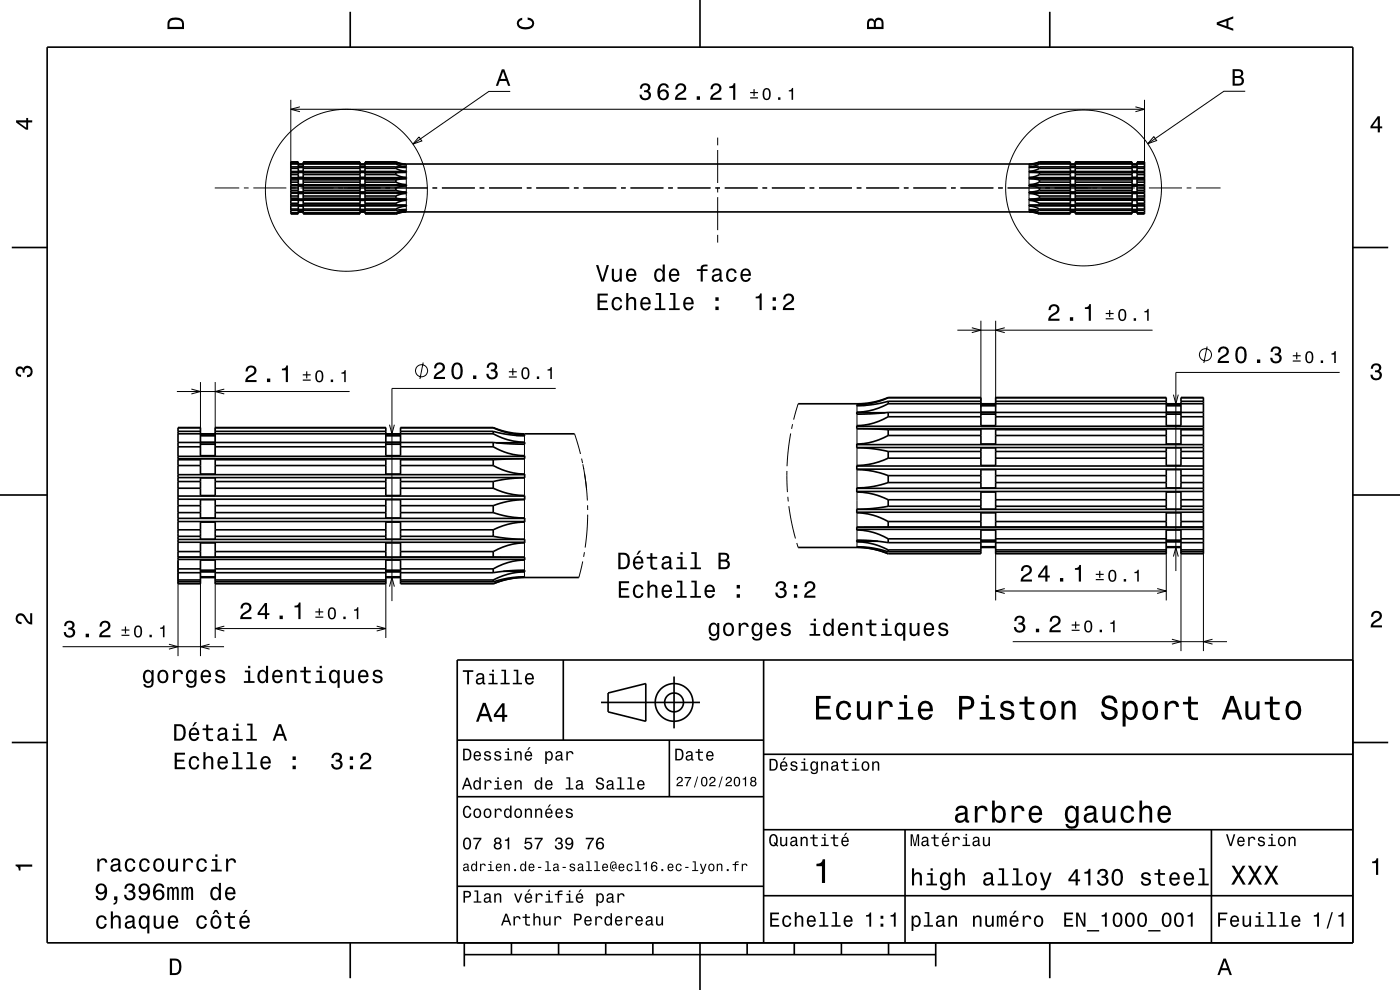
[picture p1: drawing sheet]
<svg xmlns="http://www.w3.org/2000/svg" width="297mm" height="210mm" viewBox="0 0 297 210" stroke-linecap="round" stroke-linejoin="round" font-family="sans-serif">
<g fill="none" stroke="#000" stroke-width=".21">
<path d="M108.2 19.4h-4.5l-16.1 11.2M264.2 19.4h-4.6l-16.1 11.1M45.6 39.9h5.1M51.7 39.9h1M53.7 39.9h7M61.7 21.2v17.8M61.7 23.2h181.1M61.7 39.9h1M63.6 22.7l-1.9 .5 1.9 .5M63.7 39.9h7M71.7 39.9h1M73 39.9h7.7"/>
<path d="M81.7 39.9h1M83.7 39.9h7M86.2 34.8v.1M86.2 34.9v.5M86.2 35.5v.8M86.2 36.6v1M86.2 37.9v1.3M86.2 39.5v1.2M88.9 29l.6 .9-1.9 .7zM91.7 39.9h1M93.7 39.9h7M101.7 39.9h1"/>
<path d="M103.7 39.9h7M111.7 39.9h1M113.7 39.9h7M121.7 39.9h1M123.7 39.9h7M131.7 39.9h1M133.7 39.9h7M141.7 39.9h1M143.7 39.9h7M151.7 39.9h1M152.2 29.2v1.6M152.2 31.8v7"/>
<path d="M152.2 39.8v1M153.7 39.9h7M161.7 39.9h1M163.7 39.9h7M171.7 39.9h1M173.7 39.9h7M181.7 39.9h1M183.7 39.9h7M191.7 39.9h1M193.7 39.9h7M201.7 39.9h1M203.7 39.9h7"/>
<path d="M211.7 39.9h1M213.7 39.9h7M218.3 34.8v.1M218.3 34.9v.5M218.3 35.5v.8M218.3 36.6v1M218.3 37.9v1.3M218.3 39.5v1.2M221.7 39.9h1M223.7 39.9h7.8M231.7 39.9h1M233.7 39.9h7"/>
<path d="M240.9 22.7l1.9 .5-1.9 .5M241.7 39.9h1M242.8 21.2v17.8M243.7 39.9h7M244.8 29l.6 .8-1.9 .7zM251.7 39.9h1M253.7 39.9h5.2M86.2 41v1.2M86.2 42.5v1M86.2 43.7v.7M86.2 44.6v.4M152.2 41.8v7"/>
<path d="M152.2 49.8v1.7M218.3 41v1.2M218.3 42.5v1M218.3 43.7v.7M218.3 44.6v.4M89.8 76.9l-.7 3.5M203.1 70h41.4M206.2 69.5l1.9 .5-1.9 .6M208.1 68v18.4M211.2 68v18.4M213.1 69.5l-1.9 .5 1.9 .6M256.1 73.5l-.7 3.5"/>
<path d="M284.2 79h-34.8v42.1M37.5 83.1h36.7M40.6 82.5l1.9 .6-1.9 .5M42.5 81.1v15.7M45.7 81.1v15.7M47.6 82.5l-1.9 .6 1.9 .5M82.6 90.1l.5 1.9 .6-1.9M111.3 92v.2M111.3 92.4v1.4M111.3 94.2v2.5M111.3 97.3v3.3M117.9 82.4h-34.8v45.1"/>
<path d="M121.9 92l1.2 4.3M123.4 97.3l.2 .9M123.5 97.7h.1M123.6 98.5l.2 1M123.8 99.2l.5 3.5 .3 3.5M166.9 99.9l.1 4.5M167.7 91.9l-.5 3.5-.2 3.5M168.1 90l-.2 1M169.3 85.6l-.9 3.4M181.8 85.6v.3M181.8 86.1v1.3M181.8 87.9v2.4"/>
<path d="M181.8 90.9v3.3M181.8 95v3.7M181.8 99.6v3.9M248.9 83.7l.5 1.9 .6-1.9M37.8 119v20.2M42.5 119v20.2M111.3 101.4v3.7M111.3 106v3.9M111.3 110.8v3.6M111.3 115.2v3M111.3 118.8v2.1M123.6 119.1l-.8 3.4"/>
<path d="M124 117.1l-.2 1M124 100.4l.4 3.5M124.6 107.2l.1 1M124.7 109.2l-.2 3.2-.4 3.7M167.1 105.4l.1 1M167.4 107.4l.6 3.7 .8 3.1M169 115.2l.3 .9M181.8 104.4v3.6M181.8 108.8v3M181.8 112.4v2.2M181.8 114.9v1.1M181.8 116.1h.1"/>
<path d="M211.2 112.6v14.8M247.4 112.6v14.8M248.9 118.1l.5-2 .6 2M250.5 116.3v21.8M255.3 116.3v21.8M13.3 137.2h34.2M35.8 136.7l2 .5-2 .5M44.5 136.7l-2 .5 2 .5M45.7 122.7v12.6M45.7 133.3h36.1M47.6 132.8l-1.9 .5 1.9 .6M79.9 132.8l1.9 .5-1.9 .6"/>
<path d="M81.8 122.7v12.6M82.6 124.4l.5-1.9 .6 1.9M111.3 121.3v1.1M111.3 122.4v.1M211.2 125.4h36.2M213.1 124.8l-1.9 .6 1.9 .5M214.8 136.1h45.5M245.5 124.8l1.9 .6-1.9 .5M248.6 135.6l1.9 .5-1.9 .5M257.2 135.6l-1.9 .5 1.9 .5"/>
<circle cx="229.9" cy="39.9" r="16.5"/>
<circle cx="73.5" cy="40.4" r="17.2"/>
<circle cx="89.4" cy="78.6" r="1.28"/>
<circle cx="255.7" cy="75.3" r="1.28"/>
</g>
<g fill="none" stroke="#000" stroke-width=".35">
<path d="M10 10h277v190h-277zM74.3 2.5v7.5M148.5 0v10M222.7 2.5v7.5M61.7 37.7h24.5M61.7 36.5h24.5M61.7 35.4h22.3M61.7 36.4h24.5M61.7 37.9h24.5M61.7 39.4h24.5M61.7 39.2h24.5M61.7 39.9h1.6"/>
<path d="M61.7 38.2h1.6M61.7 38.6h1.6M61.7 36.6h1.6M61.7 37h1.6M61.7 35.7h1.6M61.7 34.6h1.6M61.7 34.8h22.3M63.3 39.5h1v1.2h-1zM63.3 37.9h1v1.3h-1zM63.3 35.5h1M63.3 34.9h1M63.3 35.4h1"/>
<path d="M63.3 36.6v1M64.3 39.9h12.1M64.3 38.2h12.1M64.3 38.6h12.1M64.3 36.6h12.1M64.3 37h12.1M64.3 35.7h12.1M64.3 34.6h12.1M64.3 36.6v1M76.4 39.5h1v1.2h-1zM76.4 37.9h1v1.3h-1zM76.4 35.5h1"/>
<path d="M76.4 34.9h1M76.4 35.4h1M76.4 36.6v1M77.4 39.9h6.6M77.4 38.2h6.6M77.4 38.6h6.6M77.4 36.6h6.6M77.4 37h6.6M77.4 35.7h6.6M77.4 34.6h6.6M77.4 36.6v1M84 34.4l1 .3 1.2 .2"/>
<path d="M84 34.6l2.2 .3M84 34.8l1 .4 1.2 .2M84 35.4l2.2 .1M84 35.7l1 .5 1.2 .1M84 37l1 .5 1.2 .1M84 38.6l1 .4 1.2 .2M84 34.3l.9 .4 1.3 .1h132.1l1.2-.1 1-.4M84 34.3h-6.6v2h-1v-2h-12.1v2h-1v-2h-1.6v11.1h1.6v-1.7h1v1.7h12.1v-1.7h1v1.7h6.6M84 34.3v.1M84 34.6v.2M84 35.4v.3M84 36.6v.4"/>
<path d="M84 38.2v.4M84 39.9v.5M84.2 35.4h2M85.6 34.9h.6M86.2 36.6h-2.2M86.2 37.9l-2.2 .3M86.2 39.5l-2.2 .4M86.2 39.5h.1M86.2 39.2h.1M86.2 37.9h.1M86.2 36.3h.1M86.2 35.5h.1"/>
<path d="M86.2 35.4h.1M86.2 34.9h.1M86.2 35.4v.1M86.2 36.3v.3M86.2 37.6v.3M86.2 39.2v.3M218.3 34.9h.1M218.3 35.4v.1M218.3 36.3v.3M218.3 37.6v.3M218.3 39.2v.3M218.3 39.5h.1"/>
<path d="M218.3 39.2h.1M218.3 37.9h.1M218.3 37.6l24.5 .1M218.3 36.3h.1M218.3 35.5h.1M218.3 35.4h.1M218.3 34.9h.6M218.3 35.4h2M218.3 36.4h24.5M218.3 37.9h24.5M218.3 39.4h24.5M218.3 39.2h24.5"/>
<path d="M218.3 36.6h2.2M218.3 37.9l2.2 .3M218.3 39.5l2.2 .4M220.5 34.4l-1 .3-1.2 .2M220.5 34.8l-1 .4-1.2 .2M220.5 34.6l-2.2 .3M220.5 35.7l-1 .5-1.2 .1M220.5 35.4l-2.2 .1M220.5 37l-1 .5-1.2 .1M220.5 38.6l-1 .4-1.2 .2M220.5 34.3h6.6v2h1v-2h12.1v2h1v-2h1.6v11.1h-1.6v-1.7h-1v1.7h-12.1v-1.7h-1v1.7h-6.6M220.5 35.4h22.3"/>
<path d="M220.5 34.3v.1M220.5 34.6v.2M220.5 35.4v.3M220.5 36.6v.4M220.5 38.2v.4M220.5 39.9v.5M220.5 39.9h6.6M220.5 38.2h6.6M220.5 38.6h6.6M220.5 36.6h6.6M220.5 37h6.6M220.5 35.7h6.6"/>
<path d="M220.5 34.6h6.6M220.5 34.8h22.3M227.1 39.5h1v1.2h-1zM227.1 37.9h1v1.3h-1zM227.1 35.5h1M227.1 34.9h1M227.1 35.4h1M227.1 36.6v1M228.1 39.9h12.1M228.1 38.2h12.1M228.1 38.6h12.1M228.1 36.6h12.1"/>
<path d="M228.1 37h12.1M228.1 35.7h12.1M228.1 34.6h12.1M228.1 36.6v1M240.2 39.5h1v1.2h-1zM240.2 37.9h1v1.3h-1zM240.2 35.5h1M240.2 34.9h1M240.2 35.4h1M240.2 36.6v1M241.2 39.9h1.6M241.2 38.2h1.6"/>
<path d="M241.2 38.6h1.6M241.2 36.6h1.6M241.2 37h1.6M241.2 35.7h1.6M241.2 34.6h1.6M241.2 36.6v1M242.8 36.5l-24.5 .1M2.5 52.5h7.5M61.7 42.3h24.5M61.7 42.5h24.5M61.7 43.5h24.5M61.7 43.7h24.5"/>
<path d="M61.7 41h24.5M61.7 40.8h24.5M61.7 41.6h1.6M61.7 40.4h1.6M61.7 45.1h1.6M61.7 45.3h1.6M61.7 44.3h1.6M61.7 44.6h1.6M61.7 43.1h1.6M61.7 43.5h1.6M61.7 42h1.6M63.3 44.4h1"/>
<path d="M63.3 44.6h1M63.3 44.9h1M63.3 42.2v-1.2h1v1.2M63.3 44.5h1M63.3 42.5v1M63.3 45h1M64.3 41.6h12.1M64.3 40.4h12.1M64.3 45.1h12.1M64.3 45.3h12.1M64.3 44.3h12.1M64.3 44.6h12.1"/>
<path d="M64.3 43.1h12.1M64.3 43.5h12.1M64.3 42h12.1M64.3 42.5v1M76.4 44.4h1M76.4 44.6h1M76.4 44.9h1M76.4 42.2v-1.2h1v1.2M76.4 44.5h1M76.4 42.5v1M76.4 45h1M77.4 41.6h6.6"/>
<path d="M77.4 40.4h6.6M77.4 45.1h6.6M77.4 45.3h6.6M77.4 44.3h6.6M77.4 44.6h6.6M77.4 43.1h6.6M77.4 43.5h6.6M77.4 42h6.6M77.4 42.5v1M84 42l2.2 .2M84 43.5h2.2M84 40.4l2.2 .3"/>
<path d="M84 45.4l1-.3 1.2-.1h132.1l1.3 .1 .9 .3M84 41.6v.4M84 43.1v.4M84 44.3v.3M84 45.1v.2M84.7 44.5h1.5M86.2 42.5l-1.2 .2-1 .4M86.2 43.7l-1.2 .2-1 .4M86.2 44.4l-2.2 .2M86.2 44.6l-1.2 .1-1 .4M86.2 44.9l-2.2 .4M86.2 44.9l-1.2 .2-1 .3"/>
<path d="M86.2 41l-1.2 .2-1 .4M86.2 43.7h.1M86.2 44.4h.1M86.2 44.6h.1M86.2 41h.1M86.2 40.7h.1M86.2 40.7v.3M86.2 42.2v.3M86.2 43.5v.2M86.2 44.4v.2M86.2 44.9h.1M218.3 42.2l24.5 .1"/>
<path d="M218.3 43.5h24.5M218.3 43.7h.1M218.3 44.4h.1M218.3 44.6h.1M218.3 44.9h.1M218.3 40.7v.3M218.3 42.2v.3M218.3 43.5v.2M218.3 44.4v.2M218.3 41h.1M218.3 40.7h.1M218.3 43.7h24.5"/>
<path d="M218.3 44.5h1.5M218.3 41h24.5M218.3 40.8h24.5M218.3 41l1.2 .2 1 .4M218.3 42.5l1.2 .2 1 .4M218.3 44.4l2.2 .2M218.3 43.7l1.2 .2 1 .4M218.3 44.9l2.2 .4M218.3 44.6l1.2 .1 1 .4M218.3 44.9l1.2 .2 1 .3M220.5 40.4l-2.2 .3M220.5 42l-2.2 .2"/>
<path d="M220.5 43.5h-2.2M220.5 41.6v.4M220.5 43.1v.4M220.5 44.3v.3M220.5 45.1v.2M220.5 41.6h6.6M220.5 40.4h6.6M220.5 45.1h6.6M220.5 45.3h6.6M220.5 44.3h6.6M220.5 44.6h6.6M220.5 43.1h6.6"/>
<path d="M220.5 43.5h6.6M220.5 42h6.6M227.1 44.4h1M227.1 44.6h1M227.1 44.9h1M227.1 42.2v-1.2h1v1.2M227.1 44.5h1M227.1 42.5v1M227.1 45h1M228.1 41.6h12.1M228.1 40.4h12.1M228.1 45.1h12.1"/>
<path d="M228.1 45.3h12.1M228.1 44.3h12.1M228.1 44.6h12.1M228.1 43.1h12.1M228.1 43.5h12.1M228.1 42h12.1M228.1 42.5v1M240.2 44.4h1M240.2 44.6h1M240.2 44.9h1M240.2 42.2v-1.2h1v1.2M240.2 44.5h1"/>
<path d="M240.2 42.5v1M240.2 45h1M241.2 41.6h1.6M241.2 40.4h1.6M241.2 45.1h1.6M241.2 45.3h1.6M241.2 44.3h1.6M241.2 44.6h1.6M241.2 43.1h1.6M241.2 43.5h1.6M241.2 42h1.6M241.2 42.5v1"/>
<path d="M242.8 42.5h-24.5M287 52.5h7.5M37.8 93.9h4.7v2.8h3.2v-2.8h36.1v2.8h3.2v-2.8h19.6M37.8 90.8h4.7M37.8 91.5h4.7M37.8 92h66.8M37.8 94.8h4.7M37.8 96.8h73.5M37.8 97.5h4.7M37.8 98.8h4.7M42.5 97.3v3.3h3.2v-3.3M42.5 92.2h3.2"/>
<path d="M42.5 92.4h3.2M42.5 94.2h3.2M42.5 93.9h3.2M45.7 90.8h36.1M45.7 91.5h36.1M45.7 94.8h36.1M45.7 97.5h36.1M45.7 98.8h36.1M81.8 97.3v3.3h3.2v-3.3M81.8 92.2h3.2M81.8 92.4h3.2M81.8 94.2h3.2"/>
<path d="M81.8 93.9h3.2M85 90.8h19.6M85 91.5h19.6M85 94.8h19.6M85 97.5h19.6M85 98.8h19.6M104.6 90.8l.9 .3a15.6 15.6 0 0 0 5.8 1.1v.2l-2.5-.1-4.2-.8M104.6 92a14 14 0 0 0 6.7 1.8v.4l-6.7-.3M104.6 94.8a13.4 13.4 0 0 0 6.7 1.9v.6h-73.5M104.6 98.8a13.9 13.9 0 0 0 6.7 1.8v.8l-3.5 .2-3.2 .5M104.6 90.7l2.6 .8 2.8 .5h11.9M104.6 90.7v.1"/>
<path d="M104.6 91.5v.5M104.6 93.9v.9M104.6 97.5v1.3M104.6 90.7h-19.6v3.1h-3.2v-3.1h-36.1v3.1h-3.2v-3.1h-4.7v33.1h4.7v-5h3.2v5h36.1v-5h3.2v5h19.6M105.2 93.9h6.1M109.5 92.4h1.8M111.3 97.3l-6.7 .2M181.8 99.5h73.5M181.8 98.9h73.5M181.8 94.9h73.5M181.8 94.3h73.5M181.8 90.9h73.5"/>
<path d="M181.8 90.4h73.5M181.8 87.5h6M181.8 86h1.8M188.4 97.2a15.5 15.5 0 0 1-6.6 1.5v.9a18.6 18.6 0 0 1 6.6 1.3M188.4 92.4a13.5 13.5 0 0 1-6.6 1.8v.8l3.4 .2 3.2 .6M188.4 88.4a13.2 13.2 0 0 1-6.6 1.9v.6l6.6 .2M188.4 85.6a13.8 13.8 0 0 1-6.6 1.8v.5l6.6-.4M188.4 84.4a15.8 15.8 0 0 1-6.6 1.5v.2l2.7-.2 3.9-.8M188.4 84.3l-2.9 .9-2.7 .4h-13.5M188.4 84.3h19.7v3.1h3.1v-3.1h36.2v3.1h3.1v-3.1h4.8v33.2h-4.8v-5.1h-3.1v5.1h-36.2v-5.1h-3.1v5.1h-19.7M188.4 87.5h19.7v2.8h3.1v-2.8h36.2v2.8h3.1v-2.8h4.8M188.4 84.3v.1"/>
<path d="M188.4 85.1v.5M188.4 87.5v.9M188.4 91.1v1.3M188.4 95.8v1.4M188.4 97.2h19.7M188.4 95.8h19.7M188.4 92.4h19.7M188.4 91.1h19.7M188.4 88.4h19.7M188.4 85.6h66.9M188.4 85.1h19.7M188.4 84.4h19.7"/>
<path d="M208.1 95h3.1v3.7h-3.1zM208.1 99.6h3.1v3.9h-3.1zM208.1 90.9h3.1v3.3h-3.1zM208.1 87.9h3.1M208.1 86.1h3.1M208.1 85.9h3.1M208.1 87.5h3.1M208.1 86h3.1M211.2 97.2h36.2M211.2 95.8h36.2M211.2 92.4h36.2M211.2 91.1h36.2"/>
<path d="M211.2 88.4h36.2M211.2 85.1h36.2M211.2 84.4h36.2M247.4 95h3.1v3.7h-3.1zM247.4 99.6h3.1v3.9h-3.1zM247.4 90.9h3.1v3.3h-3.1zM247.4 87.9h3.1M247.4 86.1h3.1M247.4 85.9h3.1M247.4 87.5h3.1M247.4 86h3.1M250.5 97.2h4.8"/>
<path d="M250.5 95.8h4.8M250.5 92.4h4.8M250.5 91.1h4.8M250.5 88.4h4.8M250.5 85.1h4.8M250.5 84.4h4.8M0 105h10M37.8 118.2h73.5v.6a13.2 13.2 0 0 0-6.7 1.9M37.8 113.8h4.7M37.8 114.4h73.5M37.8 112.4h4.7M37.8 110.6h73.5"/>
<path d="M37.8 117h4.7M37.8 115h73.5M37.8 118.2h4.7M37.8 118.7h73.5M37.8 110h73.5M37.8 100.7h73.5M37.8 102.1h4.7M37.8 101.3h73.5M37.8 103.6h4.7M37.8 105.2h73.5M37.8 107.3h4.7M37.8 105.9h73.5"/>
<path d="M37.8 108.7h4.7M42.5 110.8h3.2v3.6h-3.2zM42.5 118.2v-3h3.2v3M42.5 101.4h3.2v3.7h-3.2zM42.5 106h3.2v3.9h-3.2zM45.7 113.8h36.1M45.7 112.4h36.1M45.7 117h36.1M45.7 118.2h36.1M45.7 102.1h36.1M45.7 103.6h36.1M45.7 107.3h36.1"/>
<path d="M45.7 108.7h36.1M81.8 110.8h3.2v3.6h-3.2zM81.8 118.2v-3h3.2v3M81.8 101.4h3.2v3.7h-3.2zM81.8 106h3.2v3.9h-3.2zM85 113.8h19.6M85 112.4h19.6M85 117h19.6M85 118.2h19.6M85 102.1h19.6M85 103.6h19.6M85 107.3h19.6"/>
<path d="M85 108.7h19.6M104.6 113.8l3.5 .4 3.2 .2v.8a13.3 13.3 0 0 0-6.7 1.8M104.6 108.7l3.2 .9 3.5 .3v.9a14.7 14.7 0 0 0-6.7 1.6M104.6 118.2h6.7M104.6 103.6a15.7 15.7 0 0 0 6.7 1.5v.9a18.3 18.3 0 0 0-6.7 1.3M104.6 102.1v1.5M104.6 107.3v1.4M104.6 112.4v1.4M104.6 117v1.2M169.3 116.1l13.8 .1 2.7 .4 2.6 .9M181.8 103.6h73.5M181.8 114.8h4.5"/>
<path d="M181.8 112.3h73.5M181.8 108.7h73.5M181.8 104.3h73.5M188.4 117a17.1 17.1 0 0 0-6.6-.9 17.1 17.1 0 0 1 6.6 1.4M188.4 115.1l-2.9-.4-3-.1h-.7v.3a14.4 14.4 0 0 1 6.6 1.7M188.4 111.8h-6.6M188.4 107.4l-3.4 .5-3.2 .1M188.4 102.4a20.3 20.3 0 0 1-6.6 1.1v.9a15 15 0 0 1 6.6 1.6M188.4 110.6h19.7M188.4 106h19.7M188.4 117h19.7M188.4 100.9v1.5"/>
<path d="M188.4 106v1.4M188.4 110.6v1.2M188.4 114.3v.8M188.4 116.6v.4M188.4 116.6h19.7M188.4 115.1h19.7M188.4 114.3h19.7M188.4 111.8h19.7M188.4 107.4h19.7M188.4 102.4h19.7M188.4 100.9h19.7M208.1 116.1h3.1"/>
<path d="M208.1 116h3.1M208.1 114.9h3.1M208.1 114.6h3.1M208.1 111.8v-3h3.1v3M208.1 108v-3.6h3.1v3.6M208.1 114.8h3.1M211.2 110.6h36.2M211.2 106h36.2M211.2 117h36.2M211.2 116.6h36.2M211.2 115.1h36.2M211.2 114.3h36.2"/>
<path d="M211.2 111.8h36.2M211.2 107.4h36.2M211.2 102.4h36.2M211.2 100.9h36.2M247.4 116.1h3.1M247.4 116h3.1M247.4 114.9h3.1M247.4 114.6h3.1M247.4 111.8v-3h3.1v3M247.4 108v-3.6h3.1v3.6M247.4 114.8h3.1M250.5 110.6h4.8"/>
<path d="M250.5 106h4.8M250.5 117h4.8M250.5 116.6h4.8M250.5 115.1h4.8M250.5 114.3h4.8M250.5 111.8h4.8M250.5 107.4h4.8M250.5 102.4h4.8M250.5 100.9h4.8M255.3 111.8h-73.5v.6a13.1 13.1 0 0 1 6.6 1.9M255.3 108.1l-73.5-.1v.8a13.3 13.3 0 0 1 6.6 1.8M287 105h10"/>
<path d="M37.8 120.7h4.7M37.8 121.5h4.7M37.8 123h4.7M37.8 123.4h4.7M42.5 120.9h3.2M42.5 121.3h3.2M42.5 122.4h3.2M42.5 121.2h3.2M42.5 122.5h3.2M45.7 120.7h36.1M45.7 121.5h36.1M45.7 123h36.1"/>
<path d="M45.7 123.4h36.1M81.8 120.9h3.2M81.8 121.3h3.2M81.8 122.4h3.2M81.8 121.2h3.2M81.8 122.5h3.2M85 120.7h19.6M85 121.5h19.6M85 123h19.6M85 123.4h19.6M104.6 121.5l2.7-.4 3.2-.1 .8-.1v.4a14.2 14.2 0 0 0-6.7 1.7M104.6 123.4a17.1 17.1 0 0 1 6.7-1 16.9 16.9 0 0 0-6.7 1.4"/>
<path d="M104.6 120.7v.8M104.6 123v.4M106.8 121.2h4.5M119.5 140v17M122.8 122.5h-12.8l-2.7 .5-2.7 .8M162 140v60M287 140h-190v60M2.5 157.5h7.5M97 157h65M127.5 149h21M129 147l8-2v8l-8-2zM142 157v12"/>
<path d="M143 143.5v11M287 157.5h7.5M97 169h65M162 176h125M162 160h125M192 176v24M257 176v24M97 188h65M162 190h125M74.3 200v7.5M98.5 202.5h100M98.5 200v5"/>
<path d="M108.5 200v2.5M118.5 200v2.5M128.5 200v2.5M138.5 200v2.5M148.5 200v10M158.5 200v2.5M168.5 200v2.5M178.5 200v2.5M188.5 200v2.5M198.5 200v5M222.7 200v7.5"/>
<circle cx="143" cy="149" r="2"/>
<circle cx="143" cy="149" r="4"/>
</g>
<g fill="#000">
<path d="M36 4a2.18 2.18 0 0 0-.5 2.2h3.5v-1.2a1.43 1.43 0 0 0-1.7-1.3zM36.3 4.4a2.15 2.15 0 0 1 2.2 .3l.1 1h-2.6v-1z" fill-rule="evenodd"/>
<path d="M106.5 14.7l-1.3 3.5h.5l.3-1h1.4l.4 1h.5l-1.3-3.5zM106.7 15.2l.6 1.5h-1.1z" fill-rule="evenodd"/>
<path d="M109.9 4.2l.9-.4v.4a.7 .7 0 0 0-.7 .5 .7 .7 0 0 0 .3 .8 1.7 1.7 0 0 0 2.5-.5 .9 .9 0 0 0-1-.8v-.5a1.24 1.24 0 0 1 1.4 1.1 1.24 1.24 0 0 1-1 1.4 2.22 2.22 0 0 1-2.5-.7l-.2-.5z" fill-rule="evenodd"/>
<path d="M184.2 4.2l-.3 .7v1.3h3.5v-1.3a.98 .98 0 0 0-.7-1.1 .98 .98 0 0 0-1.2 .6 .84 .84 0 0 0-1.3-.2zM184.5 4.5a.54 .54 0 0 1 .6-.1 .54 .54 0 0 1 .3 .6v.7h-1zM185.9 4.4a.62 .62 0 0 1 .8-.1 .62 .62 0 0 1 .3 .6v.8h-1.2z" fill-rule="evenodd"/>
<path d="M258.1 4.7v.6l3.5 1.2v-.4l-1-.4v-1.4l1-.4v-.4zM258.6 5l1.6-.5v1z" fill-rule="evenodd"/>
<path d="M261.5 14.7v3.5h1.3a.98 .98 0 0 0 1.1-.8 .98 .98 0 0 0-.6-1.1 .86 .86 0 0 0 .4-1.1 .86 .86 0 0 0-1-.5zM261.9 15.1h.8a.53 .53 0 0 1 .6 .5 .53 .53 0 0 1-.7 .5h-.7zM261.9 16.5h.8a.61 .61 0 0 1 .7 .6 .61 .61 0 0 1-.7 .7h-.8z" fill-rule="evenodd"/>
<path d="M3.4 25.5v.5l2.1 1.5h.5v-1.5h.8v-.5h-.8v-.5h-.4v.5zM4 26h1.6v1.1z" fill-rule="evenodd"/>
<path d="M136.1 18l-.4 .8h.5a.62 .62 0 0 1 .3-.8 .62 .62 0 0 1 .8 .3 .62 .62 0 0 1-.2 .8l-.5 .1v.4a.72 .72 0 0 1 1 .4 .72 .72 0 0 1-.5 .9 .72 .72 0 0 1-.9-.5l-.1-.3h-.4a1.18 1.18 0 0 0 1.5 1.2 1.18 1.18 0 0 0 .6-1.9l-.3-.1a.91 .91 0 0 0 .4-1.1 .91 .91 0 0 0-1-.5zM140 17.9a2.39 2.39 0 0 0 .2 3.3 1.16 1.16 0 0 0 1.5-.4 1.16 1.16 0 0 0-.2-1.5 1.16 1.16 0 0 0-1.5 0 1.03 1.03 0 0 1 .8-1.2 .58 .58 0 0 1 .6 .5h.5a1.12 1.12 0 0 0-.7-.9 1.12 1.12 0 0 0-1.2 .2zM139.9 20.1a.75 .75 0 0 1 1.5 0 .75 .75 0 0 1-1.5 0zM143.6 18l-.3 .4v.5h.4a.7 .7 0 0 1 .5-.8 .7 .7 0 0 1 .9 .5 .7 .7 0 0 1-.5 .8 1.8 1.8 0 0 0-1.4 1.8h2.4v-.5h-1.9a2.19 2.19 0 0 1 1.5-1.1 1.13 1.13 0 0 0 .1-1.7 1.13 1.13 0 0 0-1.7 .1zM147.8 20.4v.8h.7v-.8zM151.1 18l-.3 .4-.1 .5h.5a.7 .7 0 0 1 .5-.8 .7 .7 0 0 1 .9 .5 .7 .7 0 0 1-.5 .8 1.8 1.8 0 0 0-1.4 1.8h2.4v-.5h-1.9a2.19 2.19 0 0 1 1.4-1.1 1.13 1.13 0 0 0 .1-1.7 1.13 1.13 0 0 0-1.6 .1zM154.7 18.3v.4h.8v2.5h.5v-3.5h-.4a.77 .77 0 0 1-.9 .6z" fill-rule="evenodd"/>
<path d="M159.1 20.6v.3h1.7v-.3zM159.1 19.5v.3h.7v.6h.3v-.6h.7v-.3h-.7v-.6h-.3v.6zM162 19a1.45 1.45 0 0 0 .6 2.3 1.45 1.45 0 0 0 .7-2.3 .79 .79 0 0 0-1.3 0zM162.4 19h.5a1.7 1.7 0 0 1 0 1.9h-.5a1.71 1.71 0 0 1 0-1.9zM165.1 20.6v.6h.5v-.6zM167.3 19.1v.3h.6v1.8h.4v-2.5h-.3a.55 .55 0 0 1-.7 .4z" fill-rule="evenodd"/>
<path d="M292.3 24.7l-1.6 2.1v.4h1.6v.9h.4v-.9h.5v-.4h-.5v-2.1zM292.3 25.2v1.6h-1.1z" fill-rule="evenodd"/>
<path d="M126.4 56.2l1.2 3.5h.5l1.1-3.5h-.5l-.9 3-.9-3zM129.8 57v1.8a.89 .89 0 0 0 .6 1 .89 .89 0 0 0 1.1-.5v.4h.4v-2.7h-.4v1.6a.64 .64 0 0 1-.4 .8 .64 .64 0 0 1-.8-.3l-.1-2.1zM133.1 57.3a1.54 1.54 0 0 0 .8 2.5 1.05 1.05 0 0 0 1.1-.8h-.5l-.2 .3-.4 .1a.75 .75 0 0 1-.7-.9h1.8a1.16 1.16 0 0 0-.5-1.4 1.16 1.16 0 0 0-1.4 .2zM133.4 57.5a.66 .66 0 0 1 .8-.1 .66 .66 0 0 1 .4 .7h-1.4zM139.1 57.3a1.58 1.58 0 0 0 .7 2.5l.5-.1 .3-.4v.4h.4v-3.6h-.4v1.3a.89 .89 0 0 0-1.5-.1zM139.4 57.6a.62 .62 0 0 1 .7-.3 .62 .62 0 0 1 .4 .6 1.11 1.11 0 0 1-.6 1.5 1.19 1.19 0 0 1-.5-1.8zM142.2 57.3a1.54 1.54 0 0 0 .8 2.5 1.05 1.05 0 0 0 1.1-.8h-.5l-.2 .3-.4 .1a.75 .75 0 0 1-.7-.9h1.8a1.16 1.16 0 0 0-.5-1.4 1.16 1.16 0 0 0-1.4 .2zM142.5 57.5a.66 .66 0 0 1 .8-.1 .66 .66 0 0 1 .4 .7h-1.4zM147.8 57.1v.4h.8v2.2h.5v-2.2h1v-.4h-1v-.4l.3-.2h.7v-.4a1.04 1.04 0 0 0-1.5 .8v.2zM151.4 57.2l-.3 .6h.4a.55 .55 0 0 1 .7-.5 .55 .55 0 0 1 .3 .7l-.2 .1a1 1 0 0 0-1 .2 1 1 0 0 0-.3 1.1 .93 .93 0 0 0 1.7 0l.1 .3h.5v-.3l-.2-.1v-1.6a1.02 1.02 0 0 0-.7-.8 1.02 1.02 0 0 0-1 .3zM151.5 58.7l1.1-.3a.77 .77 0 0 1-.2 .8 .77 .77 0 0 1-.9 .1l-.1-.3zM154.3 57.3a1.52 1.52 0 0 0 .9 2.5 1.05 1.05 0 0 0 1.1-1h-.4a.67 .67 0 0 1-.7 .6 .67 .67 0 0 1-.7-.6 1.12 1.12 0 0 1 .7-1.5 .6 .6 0 0 1 .6 .6h.5a1.09 1.09 0 0 0-.8-.9 1.09 1.09 0 0 0-1.2 .3zM157.4 57.3a1.54 1.54 0 0 0 .8 2.5 1.05 1.05 0 0 0 1.1-.8h-.5l-.2 .3-.4 .1a.75 .75 0 0 1-.7-.9h1.8a1.16 1.16 0 0 0-.5-1.4 1.16 1.16 0 0 0-1.4 .2zM157.7 57.5a.66 .66 0 0 1 .8-.1 .66 .66 0 0 1 .3 .7h-1.3z" fill-rule="evenodd"/>
<path d="M108 79.9v.2h1.6v-.2zM108 78.7v.3h.7v.6h.2v-.6h.7v-.3h-.7v-.6h-.2v.6zM110.8 78.2a1.44 1.44 0 0 0 .7 2.3 1.45 1.45 0 0 0 .6-2.3 .79 .79 0 0 0-1.3 0zM111.2 78.2h.5a1.7 1.7 0 0 1 0 1.9h-.5a1.71 1.71 0 0 1 0-1.9zM113.9 79.9v.5h.5v-.5zM116.2 78.4v.2h.5v1.8h.4v-2.5h-.3a.55 .55 0 0 1-.6 .5z" fill-rule="evenodd"/>
<path d="M126.8 62.3v3.5h2.2v-.4h-1.8v-1.2h1.6v-.5h-1.6v-1h1.7v-.4zM130 63.4a1.53 1.53 0 0 0 .9 2.5 1.05 1.05 0 0 0 1.1-1.1h-.4a.67 .67 0 0 1-.7 .7 .67 .67 0 0 1-.7-.6 1.12 1.12 0 0 1 .7-1.5 .6 .6 0 0 1 .6 .6h.5a1.09 1.09 0 0 0-.8-1 1.09 1.09 0 0 0-1.2 .4zM132.9 62.2v3.6h.4v-1.6a.63 .63 0 0 1 .4-.8 .63 .63 0 0 1 .8 .4v2h.5v-1.8a.88 .88 0 0 0-.6-1 .88 .88 0 0 0-1.1 .5v-1.3zM136.1 63.4a1.54 1.54 0 0 0 .8 2.5 1.06 1.06 0 0 0 1.1-.9h-.4l-.3 .4-.3 .1a.75 .75 0 0 1-.7-.9h1.8a1.17 1.17 0 0 0-.5-1.4 1.17 1.17 0 0 0-1.5 .2zM136.5 63.6a.66 .66 0 0 1 .8-.2 .66 .66 0 0 1 .3 .8h-1.3zM139.1 62.2v.3h.7v2.9h-.9v.4h2.3v-.4h-.9v-3.2zM142.1 62.2v.3h.7v2.9h-.9v.4h2.3v-.4h-.9v-3.2zM145.2 63.4a1.54 1.54 0 0 0 .8 2.5 1.06 1.06 0 0 0 1.1-.9h-.4l-.2 .4-.4 .1a.75 .75 0 0 1-.7-.9h1.8a1.17 1.17 0 0 0-.5-1.4 1.17 1.17 0 0 0-1.5 .2zM145.6 63.6a.66 .66 0 0 1 .8-.2 .66 .66 0 0 1 .3 .8h-1.3zM151.8 65v.8h.7v-.8zM151.8 63.1v.7h.7v-.7z" fill-rule="evenodd"/>
<path d="M160.3 62.9v.4h.8v2.5h.5v-3.5h-.4a.77 .77 0 0 1-.9 .6zM163.9 65v.8h.7v-.8zM163.9 63.1v.7h.7v-.7zM166.5 62.6l-.4 .9h.5a.7 .7 0 0 1 .5-.8 .7 .7 0 0 1 .9 .5 .7 .7 0 0 1-.5 .8 1.8 1.8 0 0 0-1.4 1.8h2.4v-.5h-1.9a2.2 2.2 0 0 1 1.4-1.1 1.13 1.13 0 0 0 .1-1.7 1.13 1.13 0 0 0-1.6 .1z" fill-rule="evenodd"/>
<path d="M222.8 64.8l-.4 1h.5a.7 .7 0 0 1 .5-.9 .7 .7 0 0 1 .9 .5 .7 .7 0 0 1-.5 .9 1.8 1.8 0 0 0-1.4 1.7h2.4v-.4h-1.9a2.19 2.19 0 0 1 1.4-1.2 1.14 1.14 0 0 0 .1-1.6 1.14 1.14 0 0 0-1.6 0zM227 67.3v.7h.7v-.7zM230.1 65.2v.3h.9v2.5h.4v-3.5h-.3a.77 .77 0 0 1-1 .7z" fill-rule="evenodd"/>
<path d="M234.6 67.5v.2h1.6v-.2zM234.6 66.4v.2h.7v.7h.2v-.7h.7v-.2h-.7v-.6h-.2v.6zM237.4 65.9a1.45 1.45 0 0 0 .7 2.2 1.45 1.45 0 0 0 .6-2.3 .79 .79 0 0 0-1.3 .1zM237.8 65.9h.5a1.7 1.7 0 0 1 0 1.9h-.5a1.71 1.71 0 0 1 0-1.9zM240.5 67.5v.5h.5v-.5zM242.8 66v.3h.6v1.7h.3v-2.5h-.3a.55 .55 0 0 1-.6 .5z" fill-rule="evenodd"/>
<path d="M258.7 73.8l-.3 .9h.4a.71 .71 0 0 1 .6-.8 .71 .71 0 0 1 .8 .5 .71 .71 0 0 1-.5 .9 1.81 1.81 0 0 0-1.4 1.7h2.4v-.4h-1.9a2.23 2.23 0 0 1 1.5-1.2 1.13 1.13 0 0 0 .1-1.7 1.13 1.13 0 0 0-1.7 .1zM262.4 73.9a2.68 2.68 0 0 0 .3 3.1 1.14 1.14 0 0 0 1.7-.9 2.31 2.31 0 0 0-.6-2.5l-.5-.1-.6 .1zM262.9 74h.7a2.38 2.38 0 0 1 0 2.6h-.7a2.38 2.38 0 0 1 0-2.6zM266.7 76.2v.8h.7v-.8zM269.9 73.8l-.3 .8h.4a.62 .62 0 0 1 .3-.7 .62 .62 0 0 1 .8 .2 .62 .62 0 0 1-.2 .9h-.5v.4a.72 .72 0 0 1 1 .4 .72 .72 0 0 1-.5 .9 .72 .72 0 0 1-.9-.5l-.1-.3h-.4a1.18 1.18 0 0 0 1.5 1.2 1.18 1.18 0 0 0 .6-1.8l-.3-.2a.9 .9 0 0 0 .4-1.1 .9 .9 0 0 0-1-.5z" fill-rule="evenodd"/>
<path d="M274.3 76.5v.2h1.6v-.2zM274.3 75.3v.3h.7v.6h.2v-.6h.7v-.3h-.7v-.6h-.2v.6zM277.1 74.8a1.44 1.44 0 0 0 .7 2.3 1.45 1.45 0 0 0 .6-2.3 .79 .79 0 0 0-1.3 0zM277.5 74.8h.5a1.7 1.7 0 0 1 0 1.9h-.5a1.7 1.7 0 0 1 0-1.9zM280.2 76.5v.5h.5v-.5zM282.5 75v.2h.5v1.8h.4v-2.5h-.3a.55 .55 0 0 1-.6 .5z" fill-rule="evenodd"/>
<path d="M291.1 77.4a1.08 1.08 0 0 1 1.4-.2 1.08 1.08 0 0 1 .4 1.2l-.3 .3a1.06 1.06 0 0 1 .5 1.3 1.06 1.06 0 0 1-1.2 .7 1.1 1.1 0 0 1-1.2-1.2h.5a.71 .71 0 0 0 1 .8 .71 .71 0 0 0 .1-1.3h-.6v-.4a.61 .61 0 0 0 .8-.3 .61 .61 0 0 0-.2-.8 .61 .61 0 0 0-.9 .2l-.1 .5h-.5z" fill-rule="evenodd"/>
<path d="M3.6 78a.86 .86 0 0 1 1.4 .2 1.06 1.06 0 0 1 1.2-.6 1.06 1.06 0 0 1 .7 1.2 1.1 1.1 0 0 1-1.2 1.2v-.4a.71 .71 0 0 0 .8-1 .71 .71 0 0 0-1.3-.1v.6h-.4a.61 .61 0 0 0-.3-.8 .61 .61 0 0 0-.8 .2 .61 .61 0 0 0 .2 .8l.6 .2v.4a1.15 1.15 0 0 1-1.2-.6 1.15 1.15 0 0 1 .3-1.3z" fill-rule="evenodd"/>
<path d="M52.4 77.8l-.2 .4-.1 .6h.5a.71 .71 0 0 1 .5-.8 .71 .71 0 0 1 .8 .5 .71 .71 0 0 1-.5 .8 1.8 1.8 0 0 0-1.4 1.8h2.4v-.5h-1.9a2.2 2.2 0 0 1 1.5-1.1 1.13 1.13 0 0 0 .1-1.7 1.13 1.13 0 0 0-1.7 0zM56.6 80.3v.8h.7v-.8zM59.8 78.2v.4h.8v2.5h.5v-3.6h-.4a.78 .78 0 0 1-.9 .7z" fill-rule="evenodd"/>
<path d="M64.2 80.5v.3h1.7v-.3zM64.2 79.4v.2h.7v.7h.3v-.7h.7v-.2h-.7v-.6h-.3v.6zM67.1 78.9a1.44 1.44 0 0 0 .6 2.2 1.45 1.45 0 0 0 .7-2.2 .79 .79 0 0 0-1.3 0zM67.5 78.9h.5a1.7 1.7 0 0 1 0 1.9h-.5a1.71 1.71 0 0 1 0-1.9zM70.2 80.5v.6h.5v-.6zM72.4 79v.3h.6v1.8h.3v-2.6h-.2a.55 .55 0 0 1-.7 .5z" fill-rule="evenodd"/>
<path d="M92.4 77.2l-.3 .9h.4a.71 .71 0 0 1 .6-.8 .71 .71 0 0 1 .8 .5 .71 .71 0 0 1-.5 .9 1.8 1.8 0 0 0-1.4 1.7h2.4v-.4h-1.9a2.2 2.2 0 0 1 1.5-1.2 1.13 1.13 0 0 0 .1-1.7 1.13 1.13 0 0 0-1.7 .1zM96.1 77.3a2.67 2.67 0 0 0 .3 3.1 1.14 1.14 0 0 0 1.7-.9 2.31 2.31 0 0 0-.6-2.5l-.5-.1-.6 .1zM96.6 77.4h.7a2.37 2.37 0 0 1 0 2.6h-.7a2.37 2.37 0 0 1 0-2.6zM100.4 79.6v.8h.6v-.8zM103.6 77.2l-.4 .8h.5a.62 .62 0 0 1 .3-.7 .62 .62 0 0 1 .8 .2 .62 .62 0 0 1-.2 .8l-.5 .1v.4a.72 .72 0 0 1 1 .4 .72 .72 0 0 1-.5 .9 .72 .72 0 0 1-.9-.5l-.1-.3h-.4a1.18 1.18 0 0 0 1.5 1.2 1.18 1.18 0 0 0 .6-1.8l-.3-.2a.91 .91 0 0 0 .4-1.1 .91 .91 0 0 0-1-.5z" fill-rule="evenodd"/>
<path d="M131.2 117.2v3.5h1.1a1.42 1.42 0 0 0 1.3-1.7 1.38 1.38 0 0 0-1.3-1.8zM131.6 117.7h1.1a1.89 1.89 0 0 1 0 2.5l-1.1 .1zM135.5 116.8l-.5 .9h.3l.7-.9zM134.6 118.3a1.54 1.54 0 0 0 .8 2.5 1.06 1.06 0 0 0 1.1-.8h-.5l-.2 .3-.4 .1a.76 .76 0 0 1-.7-.9h1.8a1.17 1.17 0 0 0-.5-1.3 1.17 1.17 0 0 0-1.4 .1zM134.9 118.5a.66 .66 0 0 1 .8-.1 .66 .66 0 0 1 .3 .7h-1.3zM138 117.3v.8h-.8v.4h.8v1.8a1.05 1.05 0 0 0 1.4 .5v-.4a.68 .68 0 0 1-1-.3v-1.6h1v-.4h-1v-.8zM140.7 118.2l-.3 .6h.4a.55 .55 0 0 1 .7-.5 .55 .55 0 0 1 .4 .8h-.2a1 1 0 0 0-1.1 .2 1 1 0 0 0-.2 1.1 .94 .94 0 0 0 1.6 0l.1 .3 .6 .1v-.4h-.3v-.2v-1.4a1.02 1.02 0 0 0-.7-.9 1.02 1.02 0 0 0-1 .3zM140.9 119.7l1.1-.3a.77 .77 0 0 1-.2 .8 .77 .77 0 0 1-.9 .1l-.1-.3zM143.7 118.1v.4h.7v1.9h-1v.3h2.3v-.3h-.9v-2.3zM144.3 117.1v.5h.5v-.5zM146.7 117.1v.4h.7v2.9h-1v.3h2.3v-.3h-.9v-3.3zM152.4 117.2v3.5h1.3a.98 .98 0 0 0 1.1-.7 .98 .98 0 0 0-.6-1.1 .86 .86 0 0 0 .5-1.1 .86 .86 0 0 0-1-.6zM152.9 117.7h.7a.53 .53 0 0 1 .6 .5 .53 .53 0 0 1-.6 .5h-.7zM152.9 119.1h.7a.61 .61 0 0 1 .8 .6 .61 .61 0 0 1-.7 .6h-.8z" fill-rule="evenodd"/>
<path d="M3.6 130.4a1.22 1.22 0 0 1 2 .7l.4 .6 .4 .3v-1.9h.4v2.4a1.8 1.8 0 0 1-1.7-1.4 .71 .71 0 0 0-.9-.5 .71 .71 0 0 0-.5 .8 .71 .71 0 0 0 .9 .5v.5a1.18 1.18 0 0 1-1.2-.7 1.18 1.18 0 0 1 .2-1.3z" fill-rule="evenodd"/>
<path d="M13.9 132l-.3 .8h.5a.62 .62 0 0 1 .3-.8 .62 .62 0 0 1 .8 .3 .62 .62 0 0 1-.2 .8l-.5 .1v.4a.72 .72 0 0 1 .9 .4 .72 .72 0 0 1-.5 .9 .72 .72 0 0 1-.9-.5v-.3h-.5a1.18 1.18 0 0 0 1.5 1.2 1.18 1.18 0 0 0 .6-1.9l-.2-.1a.9 .9 0 0 0 .4-1.1 .9 .9 0 0 0-1.1-.5zM18.2 134.4v.8h.7v-.8zM21.4 132l-.3 .9h.5a.7 .7 0 0 1 .5-.8 .7 .7 0 0 1 .8 .5 .7 .7 0 0 1-.5 .8 1.8 1.8 0 0 0-1.4 1.8h2.4v-.5h-1.9a2.23 2.23 0 0 1 1.5-1.1 1.13 1.13 0 0 0 .1-1.7 1.13 1.13 0 0 0-1.7 .1z" fill-rule="evenodd"/>
<path d="M25.8 134.6v.3h1.7v-.3zM25.8 133.5v.3h.7v.6h.2v-.6h.8v-.3h-.8v-.6h-.2v.6zM28.6 133a1.44 1.44 0 0 0 .7 2.2 1.45 1.45 0 0 0 .6-2.2 .79 .79 0 0 0-1.3 0zM29 133h.5a1.71 1.71 0 0 1 0 1.9h-.5a1.69 1.69 0 0 1 0-1.9zM31.7 134.6v.6h.5v-.6zM34 133.1v.3h.6v1.8h.3v-2.5h-.3a.55 .55 0 0 1-.6 .4z" fill-rule="evenodd"/>
<path d="M51.3 128.1l-.3 1h.5a.7 .7 0 0 1 .5-.9 .7 .7 0 0 1 .9 .5 .7 .7 0 0 1-.5 .9 1.8 1.8 0 0 0-1.5 1.7h2.5v-.4h-1.9a2.19 2.19 0 0 1 1.4-1.2 1.13 1.13 0 0 0 .1-1.6 1.13 1.13 0 0 0-1.7 0zM56.2 127.9l-1.5 2.1v.5h1.5v.8h.4v-.8h.5v-.4h-.5v-2.2zM56.2 128.5v1.6h-1.1zM59.3 130.6v.7h.7v-.7zM62.5 128.5v.3h.8v2.5h.5v-3.5h-.4a.77 .77 0 0 1-.9 .7z" fill-rule="evenodd"/>
<path d="M66.9 130.8v.2h1.7v-.2zM66.9 129.7v.2h.7v.6h.3v-.6h.7v-.2h-.7v-.6h-.3v.6zM69.8 129.1a1.45 1.45 0 0 0 .6 2.3 1.45 1.45 0 0 0 .7-2.3 .79 .79 0 0 0-1.3 0zM70.2 129.2h.4a1.7 1.7 0 0 1 0 1.8h-.4a1.7 1.7 0 0 1 0-1.8zM72.8 130.8v.5h.5v-.5zM75.1 129.3v.3h.6v1.7h.3v-2.5h-.2a.56 .56 0 0 1-.7 .5z" fill-rule="evenodd"/>
<path d="M131.3 123.3v3.5h2.2v-.4h-1.8v-1.2h1.6v-.4h-1.6v-1.1h1.8v-.4zM134.6 124.4a1.53 1.53 0 0 0 .8 2.5 1.05 1.05 0 0 0 1.1-1.1h-.4a.67 .67 0 0 1-.7 .7 .67 .67 0 0 1-.7-.6 1.12 1.12 0 0 1 .7-1.5 .6 .6 0 0 1 .7 .6h.4a1.09 1.09 0 0 0-.8-1 1.09 1.09 0 0 0-1.1 .4zM137.4 123.2v3.6h.4v-1.6a.63 .63 0 0 1 .4-.7 .63 .63 0 0 1 .8 .3v2h.5v-1.8a.88 .88 0 0 0-.6-1 .88 .88 0 0 0-1.1 .5v-1.3zM140.6 124.4a1.54 1.54 0 0 0 .8 2.5 1.06 1.06 0 0 0 1.1-.9h-.4l-.2 .4-.4 .1a.76 .76 0 0 1-.7-.9h1.8a1.16 1.16 0 0 0-.5-1.4 1.16 1.16 0 0 0-1.5 .2zM141 124.6a.66 .66 0 0 1 .8-.1 .66 .66 0 0 1 .3 .7h-1.3zM143.6 123.2v.3h.7v2.9h-.9v.4h2.3v-.4h-.9v-3.2zM146.7 123.2v.3h.7v2.9h-1v.4h2.3v-.4h-.9v-3.2zM149.7 124.4a1.54 1.54 0 0 0 .8 2.5 1.06 1.06 0 0 0 1.1-.9h-.4l-.2 .4-.4 .1a.76 .76 0 0 1-.7-.9h1.8a1.17 1.17 0 0 0-.5-1.4 1.17 1.17 0 0 0-1.5 .2zM150.1 124.6a.66 .66 0 0 1 .8-.1 .66 .66 0 0 1 .3 .7h-1.3zM156.3 126v.8h.7v-.8zM156.3 124.1v.7h.7v-.7z" fill-rule="evenodd"/>
<path d="M150.6 132.4a1.57 1.57 0 0 0 .8 2.6l.4-.2 .4-.4a.73 .73 0 0 1-.4 1.1 .73 .73 0 0 1-.9-.4h-.5a1.1 1.1 0 0 0 1.3 .8 1.1 1.1 0 0 0 .9-1.2v-2.5h-.4v.4l-.4-.4a.9 .9 0 0 0-1.2 .2zM150.9 132.7a.64 .64 0 0 1 .7-.2 .64 .64 0 0 1 .5 .6 1.11 1.11 0 0 1-.7 1.5 1.2 1.2 0 0 1-.5-1.9zM153.7 132.4a1.53 1.53 0 0 0 .9 2.6 1.48 1.48 0 0 0 1.1-1.5 1.48 1.48 0 0 0-1.1-1.4l-.5 .1zM154 132.7a.67 .67 0 0 1 .7-.2 .67 .67 0 0 1 .5 .5 1.11 1.11 0 0 1-.6 1.6 1.17 1.17 0 0 1-.6-1.9zM156.7 132.2v2.7h.5v-1.6a.66 .66 0 0 1 .3-.8 .66 .66 0 0 1 .8 .3l.1 .2h.4a.89 .89 0 0 0-.7-.9 .89 .89 0 0 0-1 .5v-.4zM159.7 132.4a1.57 1.57 0 0 0 .8 2.6l.4-.2 .4-.4a.73 .73 0 0 1-.3 1 .73 .73 0 0 1-1-.3h-.5a1.1 1.1 0 0 0 1.3 .8 1.1 1.1 0 0 0 .9-1.2v-2.5h-.4v.4l-.4-.4a.9 .9 0 0 0-1.2 .2zM160.1 132.7a.63 .63 0 0 1 .6-.2 .63 .63 0 0 1 .5 .6 1.11 1.11 0 0 1-.7 1.5 1.2 1.2 0 0 1-.4-1.9zM162.8 132.4a1.54 1.54 0 0 0 .8 2.6 1.07 1.07 0 0 0 1.1-.9h-.4l-.2 .3-.4 .2a.76 .76 0 0 1-.7-1h1.8a1.17 1.17 0 0 0-.5-1.3 1.17 1.17 0 0 0-1.5 .1zM163.2 132.7a.66 .66 0 0 1 .8-.2 .66 .66 0 0 1 .3 .8h-1.3zM165.9 132.3a.75 .75 0 0 0-.2 .8 .75 .75 0 0 0 .7 .5l.9 .4a.63 .63 0 0 1-.6 .6 .63 .63 0 0 1-.6-.6h-.5a1.07 1.07 0 0 0 1.2 .9 1.07 1.07 0 0 0 .9-1.2l-.4-.3-1.1-.3a.54 .54 0 0 1 .4-.7 .54 .54 0 0 1 .7 .5h.4a1.03 1.03 0 0 0-.7-.9 1.03 1.03 0 0 0-1.1 .3zM171.9 132.2v.4h.7v1.9h-.9v.4h2.3v-.4h-.9v-2.3zM172.6 131.2v.5h.5v-.5zM174.9 132.4a1.57 1.57 0 0 0 .8 2.6l.4-.2 .3-.4v.5h.5v-3.7h-.5v1.4a.89 .89 0 0 0-1.5-.2zM175.2 132.7a.62 .62 0 0 1 .7-.2 .62 .62 0 0 1 .5 .5 1.12 1.12 0 0 1-.7 1.6 1.19 1.19 0 0 1-.5-1.9zM178 132.4a1.55 1.55 0 0 0 .8 2.6 1.07 1.07 0 0 0 1.1-.9h-.4l-.2 .3-.4 .2a.76 .76 0 0 1-.7-1h1.8a1.17 1.17 0 0 0-.5-1.3 1.17 1.17 0 0 0-1.5 .1zM178.4 132.7a.66 .66 0 0 1 .8-.2 .66 .66 0 0 1 .3 .8h-1.3zM180.8 132.2v2.7h.5v-1.6a.63 .63 0 0 1 .4-.8 .63 .63 0 0 1 .8 .4v2h.4v-1.8a.89 .89 0 0 0-.6-1 .89 .89 0 0 0-1 .5v-.4zM184.5 131.4v.8h-.8v.4h.8v1.8a1.05 1.05 0 0 0 1.4 .5v-.4a.68 .68 0 0 1-1-.3v-1.6h1v-.4h-1v-.8zM187.1 132.2v.4h.7v1.9h-.9v.4h2.3v-.4h-.9v-2.3zM187.8 131.2v.5h.5v-.5zM190.1 132.4a1.57 1.57 0 0 0 .7 2.6l.5-.2 .3-.4v1.5h.5v-3.7h-.5v.4l-.2-.3a.87 .87 0 0 0-1.3 .1zM190.4 132.7a.62 .62 0 0 1 .7-.2 .62 .62 0 0 1 .5 .5 1.12 1.12 0 0 1-.7 1.6 1.19 1.19 0 0 1-.5-1.9zM193 132.2v1.7a.89 .89 0 0 0 .6 1 .89 .89 0 0 0 1-.5v.5h.5v-2.7h-.5v1.5a.65 .65 0 0 1-.4 .8 .65 .65 0 0 1-.8-.3v-2zM196.2 132.4a1.54 1.54 0 0 0 .8 2.6 1.07 1.07 0 0 0 1.1-.9h-.4l-.2 .3-.4 .2a.76 .76 0 0 1-.7-1h1.8a1.16 1.16 0 0 0-.5-1.3 1.16 1.16 0 0 0-1.5 .1zM196.6 132.7a.66 .66 0 0 1 .8-.2 .66 .66 0 0 1 .3 .8h-1.3zM199.3 132.3a.75 .75 0 0 0-.2 .8 .75 .75 0 0 0 .7 .5l.9 .4a.63 .63 0 0 1-.6 .6 .63 .63 0 0 1-.7-.6h-.4a1.07 1.07 0 0 0 1.2 .9 1.07 1.07 0 0 0 .9-1.2l-.4-.3-1.1-.3a.54 .54 0 0 1 .4-.7 .54 .54 0 0 1 .7 .5h.4a1.03 1.03 0 0 0-.7-.9 1.03 1.03 0 0 0-1.1 .3z" fill-rule="evenodd"/>
<path d="M164.8 123.6l-.3 .8h.5a.62 .62 0 0 1 .3-.7 .62 .62 0 0 1 .8 .2 .62 .62 0 0 1-.2 .8l-.5 .1v.4a.72 .72 0 0 1 1 .4 .72 .72 0 0 1-.5 .9 .72 .72 0 0 1-.9-.5l-.1-.3h-.4a1.18 1.18 0 0 0 1.5 1.2 1.18 1.18 0 0 0 .6-1.8l-.3-.2a.97 .97 0 0 0 .3-1.3 .97 .97 0 0 0-1.4-.3zM168.4 126v.8h.7v-.8zM168.4 124.1v.7h.7v-.7zM171 123.6l-.3 .9h.4a.7 .7 0 0 1 .5-.8 .7 .7 0 0 1 .9 .5 .7 .7 0 0 1-.5 .9 1.8 1.8 0 0 0-1.4 1.7h2.4v-.4h-1.9a2.2 2.2 0 0 1 1.5-1.2 1.13 1.13 0 0 0 .1-1.7 1.13 1.13 0 0 0-1.7 .1z" fill-rule="evenodd"/>
<path d="M215.5 130.9l-.3 .8h.4a.62 .62 0 0 1 .4-.7 .62 .62 0 0 1 .8 .3 .62 .62 0 0 1-.3 .8h-.4v.4a.72 .72 0 0 1 .9 .4 .72 .72 0 0 1-.5 1 .72 .72 0 0 1-.9-.6v-.3h-.5a1.18 1.18 0 0 0 1.5 1.2 1.18 1.18 0 0 0 .6-1.8l-.2-.2a.91 .91 0 0 0 .3-1.1 .91 .91 0 0 0-1-.5zM219.8 133.4v.7h.6v-.7zM223 130.9l-.3 1h.4a.71 .71 0 0 1 .6-.9 .71 .71 0 0 1 .8 .5 .71 .71 0 0 1-.5 .9 1.8 1.8 0 0 0-1.4 1.7h2.4v-.4h-1.9a2.2 2.2 0 0 1 1.5-1.2 1.13 1.13 0 0 0 .1-1.7 1.13 1.13 0 0 0-1.7 .1z" fill-rule="evenodd"/>
<path d="M216.9 120.2l-.2 .3-.1 .6h.5a.7 .7 0 0 1 .5-.8 .7 .7 0 0 1 .8 .5 .7 .7 0 0 1-.5 .8 1.8 1.8 0 0 0-1.4 1.8h2.4v-.5h-1.9a2.2 2.2 0 0 1 1.5-1.1 1.13 1.13 0 0 0 .1-1.7 1.13 1.13 0 0 0-1.7 .1zM221.8 119.9l-1.6 2.2v.4h1.6v.9h.4v-.9h.5v-.4h-.5v-2.2zM221.8 120.5v1.6h-1.2zM224.9 122.6v.8h.7v-.8zM228 120.5v.4h.9v2.5h.4v-3.6h-.3a.77 .77 0 0 1-1 .7z" fill-rule="evenodd"/>
<path d="M227.3 133.6v.2h1.7v-.2zM227.3 132.5v.2h.8v.6h.2v-.6h.7v-.2h-.7v-.7h-.2v.7zM230.2 131.9a1.44 1.44 0 0 0 .7 2.3 1.45 1.45 0 0 0 .6-2.3 .79 .79 0 0 0-1.3 0zM230.6 132h.5a1.7 1.7 0 0 1 0 1.8h-.5a1.71 1.71 0 0 1 0-1.8zM233.3 133.6v.5h.5v-.5zM235.6 132.1v.2h.5v1.8h.4v-2.5h-.3a.55 .55 0 0 1-.6 .5z" fill-rule="evenodd"/>
<path d="M232.5 122.8v.3h1.6v-.3zM232.5 121.7v.3h.7v.6h.2v-.6h.7v-.3h-.7v-.6h-.2v.6zM235.3 121.2a1.44 1.44 0 0 0 .7 2.2 1.45 1.45 0 0 0 .6-2.2 .79 .79 0 0 0-1.3 0zM235.7 121.2h.5a1.69 1.69 0 0 1 0 1.9h-.5a1.71 1.71 0 0 1 0-1.9zM238.4 122.8v.6h.5v-.6zM240.7 121.3v.3h.6v1.8h.3v-2.6h-.3a.55 .55 0 0 1-.6 .5z" fill-rule="evenodd"/>
<path d="M291.2 129.9a1.18 1.18 0 0 1 1.9 .3 1.18 1.18 0 0 1-1 1.7l-.5 .3-.3 .5h1.9v.4h-2.4a1.8 1.8 0 0 1 1.4-1.8 .71 .71 0 0 0 .5-.8 .71 .71 0 0 0-.9-.5 .71 .71 0 0 0-.5 .8h-.4z" fill-rule="evenodd"/>
<path d="M30.6 142.4a1.57 1.57 0 0 0 .8 2.6l.4-.2 .4-.4a.73 .73 0 0 1-.4 1.1 .73 .73 0 0 1-.9-.4h-.5a1.1 1.1 0 0 0 1.3 .8 1.1 1.1 0 0 0 .9-1.2v-2.6h-.4v.5l-.4-.4a.89 .89 0 0 0-1.2 .2zM30.9 142.7a.63 .63 0 0 1 .7-.2 .63 .63 0 0 1 .5 .6 1.1 1.1 0 0 1-.7 1.5 1.19 1.19 0 0 1-.5-1.9zM33.7 142.4a1.53 1.53 0 0 0 .9 2.6 1.48 1.48 0 0 0 1.1-1.5 1.48 1.48 0 0 0-1.1-1.4l-.5 .1zM34 142.7a.67 .67 0 0 1 .7-.2 .67 .67 0 0 1 .5 .5 1.11 1.11 0 0 1-.6 1.6 1.17 1.17 0 0 1-.6-1.9zM36.7 142.1v2.8h.5v-1.6a.66 .66 0 0 1 .3-.8 .66 .66 0 0 1 .8 .3l.1 .2h.4a.89 .89 0 0 0-.7-.9 .89 .89 0 0 0-1 .5v-.5zM39.7 142.4a1.57 1.57 0 0 0 .8 2.6l.4-.2 .4-.4a.73 .73 0 0 1-.3 1.1 .73 .73 0 0 1-1-.4h-.5a1.1 1.1 0 0 0 1.3 .8 1.1 1.1 0 0 0 .9-1.2v-2.6h-.4v.5l-.4-.4a.89 .89 0 0 0-1.2 .2zM40.1 142.7a.63 .63 0 0 1 .6-.2 .63 .63 0 0 1 .5 .6 1.11 1.11 0 0 1-.6 1.5 1.19 1.19 0 0 1-.5-1.9zM42.8 142.4a1.54 1.54 0 0 0 .8 2.6 1.06 1.06 0 0 0 1.1-.9h-.4l-.2 .3-.4 .2a.75 .75 0 0 1-.7-1h1.8a1.17 1.17 0 0 0-.5-1.3 1.17 1.17 0 0 0-1.5 .1zM43.2 142.7a.66 .66 0 0 1 .8-.2 .66 .66 0 0 1 .3 .8h-1.3zM45.9 142.3a.75 .75 0 0 0-.2 .8 .75 .75 0 0 0 .7 .5l.9 .4a.63 .63 0 0 1-.6 .6 .63 .63 0 0 1-.6-.6h-.5a1.07 1.07 0 0 0 1.2 .9 1.07 1.07 0 0 0 .9-1.2l-.4-.3-1.1-.3a.54 .54 0 0 1 .4-.7 .54 .54 0 0 1 .7 .5h.4a1.03 1.03 0 0 0-.7-.9 1.03 1.03 0 0 0-1.1 .3zM51.9 142.2v.4h.7v1.9h-.9v.4h2.3v-.4h-.9v-2.3zM52.6 141.2v.5h.5v-.5zM54.9 142.4a1.57 1.57 0 0 0 .8 2.6l.4-.2 .3-.4v.5h.5v-3.7h-.5v1.4a.89 .89 0 0 0-1.5-.2zM55.2 142.7a.62 .62 0 0 1 .7-.2 .62 .62 0 0 1 .5 .5 1.11 1.11 0 0 1-.7 1.6 1.19 1.19 0 0 1-.5-1.9zM58 142.4a1.54 1.54 0 0 0 .8 2.6 1.06 1.06 0 0 0 1.1-.9h-.4l-.2 .3-.4 .2a.75 .75 0 0 1-.7-1h1.8a1.16 1.16 0 0 0-.5-1.3 1.16 1.16 0 0 0-1.5 .1zM58.4 142.7a.66 .66 0 0 1 .8-.2 .66 .66 0 0 1 .3 .8h-1.3zM60.8 142.1v2.8h.5v-1.6a.64 .64 0 0 1 .4-.8 .64 .64 0 0 1 .8 .4v2h.4v-1.8a.89 .89 0 0 0-.6-1 .89 .89 0 0 0-1 .5v-.5zM64.5 141.4v.8h-.8v.4h.8v1.8a1.05 1.05 0 0 0 1.4 .5v-.4a.68 .68 0 0 1-1-.3v-1.6h1v-.4h-1v-.8zM67.1 142.2v.4h.7v1.9h-.9v.4h2.3v-.4h-.9v-2.3zM67.8 141.2v.5h.5v-.5zM70.1 142.4a1.57 1.57 0 0 0 .7 2.6l.5-.2 .3-.4v1.5h.5v-3.8h-.5v.5l-.1-.3a.87 .87 0 0 0-1.4 .1zM70.4 142.7a.62 .62 0 0 1 .7-.2 .62 .62 0 0 1 .5 .5 1.11 1.11 0 0 1-.7 1.6 1.19 1.19 0 0 1-.5-1.9zM73 142.1v1.8a.89 .89 0 0 0 .6 1 .89 .89 0 0 0 1-.5v.5h.5v-2.8h-.5v1.6a.65 .65 0 0 1-.4 .8 .65 .65 0 0 1-.8-.3v-2.1zM76.2 142.4a1.54 1.54 0 0 0 .8 2.6 1.06 1.06 0 0 0 1.1-.9h-.4l-.2 .3-.4 .2a.76 .76 0 0 1-.7-1h1.8a1.17 1.17 0 0 0-.5-1.3 1.17 1.17 0 0 0-1.5 .1zM76.6 142.7a.66 .66 0 0 1 .8-.2 .66 .66 0 0 1 .3 .8h-1.3zM79.3 142.3a.75 .75 0 0 0-.2 .8 .75 .75 0 0 0 .7 .5l.9 .4a.63 .63 0 0 1-.6 .6 .63 .63 0 0 1-.7-.6h-.4a1.07 1.07 0 0 0 1.2 .9 1.07 1.07 0 0 0 .9-1.2l-.4-.3-1.1-.3a.53 .53 0 0 1 .4-.7 .53 .53 0 0 1 .7 .5h.4a1.03 1.03 0 0 0-.7-.9 1.03 1.03 0 0 0-1.1 .3z" fill-rule="evenodd"/>
<path d="M36.9 153.6v3.5h1.2a1.42 1.42 0 0 0 1.3-1.7 1.38 1.38 0 0 0-1.3-1.8zM37.4 154l1.1 .1a1.89 1.89 0 0 1 0 2.5l-1.1 .1zM41.3 153.2l-.5 .8h.3l.7-.8zM40.3 154.7a1.54 1.54 0 0 0 .8 2.5 1.06 1.06 0 0 0 1.1-.9h-.4l-.2 .4-.4 .1a.76 .76 0 0 1-.7-.9h1.8a1.16 1.16 0 0 0-.5-1.4 1.16 1.16 0 0 0-1.5 .2zM40.7 154.9a.66 .66 0 0 1 .8-.1 .66 .66 0 0 1 .3 .7h-1.3zM43.7 153.7v.8h-.7v.4h.7l.1 1.8a1.05 1.05 0 0 0 1.4 .5v-.4l-.9-.1-.1-.5v-1.3h1v-.4h-1v-.8zM46.5 154.5l-.3 .7h.4a.55 .55 0 0 1 .7-.5 .55 .55 0 0 1 .4 .7l-.2 .1a1.13 1.13 0 0 0-1.4 .9 .73 .73 0 0 0 .8 .8l.5-.1 .4-.3 .1 .3h.6v-.3l-.3-.1v-1.6a1.02 1.02 0 0 0-.7-.8 1.02 1.02 0 0 0-1 .2zM46.6 156.1l1.1-.4a.77 .77 0 0 1-.2 .9 .77 .77 0 0 1-.8 .1zM49.4 154.5v.4h.7v1.8h-.9v.4h2.3v-.4h-.9v-2.2zM50.1 153.5v.5h.5v-.5zM52.4 153.5v.4h.7v2.8h-.9v.4h2.3v-.4h-.9v-3.2zM59.1 153.6l-1.3 3.5h.5l.4-1h1.4l.3 1h.5l-1.3-3.5zM59.4 154.1l.5 1.6h-1.1z" fill-rule="evenodd"/>
<path d="M98.2 158.8v2.5h.9a1.37 1.37 0 0 0 .7-2.2 1.56 1.56 0 0 0-1.6-.3zM98.6 159.1a.98 .98 0 0 1 1.1 .7 .98 .98 0 0 1-.6 1.2h-.5zM100.7 159.6a1.04 1.04 0 0 0-.2 1.2 1.04 1.04 0 0 0 1 .5l.5-.5h-.3l-.4 .3a.54 .54 0 0 1-.5-.7h1.3a.83 .83 0 0 0-.4-.9 .83 .83 0 0 0-1 .1zM100.9 159.7l.2-.1a.47 .47 0 0 1 .5 .1 .47 .47 0 0 1 .1 .5h-.9zM102.9 159.5l-.2 .1a.69 .69 0 0 0 .9 .9l.2 .1a.43 .43 0 0 1-.4 .5 .43 .43 0 0 1-.4-.4h-.3a.74 .74 0 0 0 .9 .7 .74 .74 0 0 0 .5-1l-1-.4a.38 .38 0 0 1 .3-.5 .38 .38 0 0 1 .4 .4h.3a.78 .78 0 0 0-1.2-.4zM105.1 159.5l-.2 .1a.69 .69 0 0 0 .9 .9l.2 .1a.43 .43 0 0 1-.4 .5 .43 .43 0 0 1-.5-.4h-.3a.74 .74 0 0 0 .9 .7 .74 .74 0 0 0 .5-1l-.9-.4a.38 .38 0 0 1 .3-.5 .38 .38 0 0 1 .4 .4h.3a.77 .77 0 0 0-1.2-.4zM107.2 159.4v.3h.5v1.3h-.7v.3h1.6v-.3h-.6v-1.6zM107.7 158.7v.4h.3v-.4zM109.2 159.4v1.9h.3v-1.1a.45 .45 0 0 1 .4-.6 .45 .45 0 0 1 .5 .5v1.2h.3v-1.3a.63 .63 0 0 0-.5-.7 .63 .63 0 0 0-.7 .4v-.3zM112.2 158.5l-.4 .6h.3l.5-.6zM111.5 159.6a1.04 1.04 0 0 0-.2 1.2 1.04 1.04 0 0 0 1.1 .5l.5-.5h-.3l-.5 .3a.54 .54 0 0 1-.5-.7h1.3a.83 .83 0 0 0-.4-.9 .83 .83 0 0 0-1 .1zM111.8 159.7l.1-.1a.48 .48 0 0 1 .5 .1 .48 .48 0 0 1 .2 .5h-1zM115.7 159.4v2.7h.3v-1.1a.66 .66 0 0 0 .7 .4 .66 .66 0 0 0 .5-.6 .91 .91 0 0 0 0-1.1 .91 .91 0 0 0-1-.3l-.2 .3v-.3zM116.1 159.8a.45 .45 0 0 1 .5-.2 .45 .45 0 0 1 .3 .4 .65 .65 0 0 1 .1 .8 .65 .65 0 0 1-.7 .2 .98 .98 0 0 1-.2-1.2zM118.1 159.5l-.2 .4h.3a.39 .39 0 0 1 .4-.3 .39 .39 0 0 1 .3 .5h-.1a.65 .65 0 0 0-1 .4 .65 .65 0 0 0 .6 .9l.6-.3 .1 .2h.4v-.2l-.2-.1v-1.1a.72 .72 0 0 0-.5-.6 .72 .72 0 0 0-.7 .2zM118.2 160.6l.8-.3a.55 .55 0 0 1-.2 .7 .55 .55 0 0 1-.6 0zM120.1 159.4v1.9h.4v-1.1a.47 .47 0 0 1 .2-.6 .47 .47 0 0 1 .6 .2v.2h.4a.64 .64 0 0 0-.5-.7 .64 .64 0 0 0-.8 .4v-.3z" fill-rule="evenodd"/>
<path d="M98.2 142.2v.3h.9v2.7h.4v-2.7h.9v-.3zM101.3 143l-.3 .5h.4a.47 .47 0 0 1 .5-.4 .47 .47 0 0 1 .4 .6l-.2 .1a.84 .84 0 0 0-1 .2 .84 .84 0 0 0 0 1.1 .9 .9 0 0 0 1.3-.2l.1 .2 .5 .1v-.3l-.3-.1v-1.3a.87 .87 0 0 0-1.4-.5zM101.4 144.3l.9-.3a.66 .66 0 0 1-.1 .7 .66 .66 0 0 1-.8 .1zM103.8 142.9v.3h.6v1.6h-.8v.4h2v-.4h-.8v-1.9zM104.4 142.1v.4h.4v-.4zM106.4 142.1v.3h.6v2.4h-.8v.4h1.9v-.4h-.7v-2.7zM109 142.1v.3h.6v2.4h-.8v.4h1.9v-.4h-.7v-2.7zM111.6 143.1a1.32 1.32 0 0 0 .7 2.1 .9 .9 0 0 0 .9-.7h-.3l-.2 .3-.4 .1a.65 .65 0 0 1-.6-.8h1.6a1 1 0 0 0-.4-1.2 1 1 0 0 0-1.3 .2zM111.9 143.3a.57 .57 0 0 1 .7-.1 .57 .57 0 0 1 .3 .6h-1.2z" fill-rule="evenodd"/>
<path d="M102.4 149.1l-1.4 4h.5l.4-1.2h1.6l.4 1.2h.6l-1.5-4zM102.7 149.7l.7 1.7h-1.3zM106.5 149.2l-1.7 2.4v.5h1.7v1h.5v-1h.6v-.5h-.6v-2.4zM106.5 149.9v1.7h-1.3z" fill-rule="evenodd"/>
<path d="M143.2 158.8v2.5h.9a1.37 1.37 0 0 0 .7-2.2 1.56 1.56 0 0 0-1.6-.3zM143.6 159.1a.98 .98 0 0 1 1.1 .7 .98 .98 0 0 1-.6 1.2h-.5zM145.7 159.5l-.2 .4h.3a.39 .39 0 0 1 .5-.3 .39 .39 0 0 1 .3 .5h-.2a.65 .65 0 0 0-.9 .4 .65 .65 0 0 0 .5 .9l.7-.3v.2h.4v-.2l-.1-.1-.1-1.1a.73 .73 0 0 0-.4-.6 .73 .73 0 0 0-.8 .2zM145.8 160.6l.8-.3a.55 .55 0 0 1-.1 .7 .55 .55 0 0 1-.7 0zM148.1 158.9v.5h-.5v.3h.5v1.3a.75 .75 0 0 0 1 .4v-.3a.48 .48 0 0 1-.7-.3v-1.1h.7v-.3h-.7v-.5zM150 159.6a1.04 1.04 0 0 0-.2 1.2 1.04 1.04 0 0 0 1.1 .5l.5-.5h-.4l-.4 .3a.54 .54 0 0 1-.5-.7h1.3a.83 .83 0 0 0-.4-.9 .83 .83 0 0 0-1 .1zM150.3 159.7l.1-.1a.48 .48 0 0 1 .5 .1 .48 .48 0 0 1 .2 .5h-1z" fill-rule="evenodd"/>
<path d="M173.1 147.6v5h3.2v-.6h-2.5v-1.7h2.2v-.6h-2.2v-1.5h2.4v-.6zM177.8 149.2a2.59 2.59 0 0 0 .5 3.4 1.58 1.58 0 0 0 2.3-1.4h-.6a.95 .95 0 0 1-.9 1 .95 .95 0 0 1-1-.9 1.59 1.59 0 0 1 .9-2.1 .85 .85 0 0 1 .9 .8h.7a1.56 1.56 0 0 0-1.1-1.3 1.56 1.56 0 0 0-1.7 .5zM181.8 148.8v2.5a1.27 1.27 0 0 0 .9 1.4 1.27 1.27 0 0 0 1.5-.7v.6h.6v-3.8h-.6v2.2a.92 .92 0 0 1-.6 1.1 .92 .92 0 0 1-1.2-.4v-2.9zM186.4 148.8v3.8h.6v-2.2a.95 .95 0 0 1 .5-1.1 .95 .95 0 0 1 1.2 .3l.1 .4h.6a1.28 1.28 0 0 0-1-1.4 1.28 1.28 0 0 0-1.4 .8v-.6zM190.8 148.9v.5h1v2.7h-1.3v.5h3.2v-.5h-1.3v-3.2zM191.8 147.4v.8h.6v-.8zM195.1 149.2a2.62 2.62 0 0 0 .5 3.4 1.57 1.57 0 0 0 2.2-1.1h-.6l-.3 .5-.5 .2a1.08 1.08 0 0 1-1-1.3h2.5a1.66 1.66 0 0 0-.7-2 1.66 1.66 0 0 0-2.1 .3zM195.6 149.5a.94 .94 0 0 1 1.2-.2 .94 .94 0 0 1 .5 1h-1.9zM203.5 147.6v5h.6v-2.1h.8a1.47 1.47 0 0 0 1.8-1.2 1.47 1.47 0 0 0-1.5-1.7zM204.1 148.2a1.6 1.6 0 0 1 1.8 .5 .86 .86 0 0 1 0 .9 .86 .86 0 0 1-.9 .3h-.9zM208.1 148.9v.5h1v2.7h-1.3v.5h3.3v-.5h-1.3v-3.2zM209.1 147.4v.8h.7v-.8zM212.6 148.9a1.08 1.08 0 0 0-.3 1.2 1.08 1.08 0 0 0 1 .7l1.1 .4a.57 .57 0 0 1 .2 .6 .57 .57 0 0 1-.5 .4 .96 .96 0 0 1-1.4-.8h-.6a1.6 1.6 0 0 0 1.3 1.4 1.6 1.6 0 0 0 1.7-.8 1.13 1.13 0 0 0-1-1.6l-1.1-.3-.2-.4a.87 .87 0 0 1 .9-.5 .87 .87 0 0 1 .8 .6h.6a1.41 1.41 0 0 0-2.1-1.1zM217.4 147.8v1.1h-1.1v.5h1.1v2.6l.2 .4 .4 .3h1.4v-.5a.97 .97 0 0 1-1.4-.5v-2.3h1.4v-.5h-1.4v-1.1zM221.1 149.2a2.56 2.56 0 0 0 .5 3.4 1.72 1.72 0 0 0 1.8-.2 1.72 1.72 0 0 0 .6-1.7 1.7 1.7 0 0 0-.9-1.9 1.7 1.7 0 0 0-2 .4zM221.6 149.6a.96 .96 0 0 1 1-.4 .96 .96 0 0 1 .7 .8 1.59 1.59 0 0 1-1 2.2 1.19 1.19 0 0 1-1-1.5zM225.2 148.8v3.8h.6v-2.2a.97 .97 0 0 1 .5-1.1 .97 .97 0 0 1 1.1 .2l.1 .7v2.4h.7v-2.5a1.27 1.27 0 0 0-.9-1.4 1.27 1.27 0 0 0-1.5 .6v-.5zM234.1 147.9a1.38 1.38 0 0 0-.3 1.5 1.38 1.38 0 0 0 1.3 .9 1.25 1.25 0 0 1 1.4 .9 1.15 1.15 0 0 1-1.3 .9 1.15 1.15 0 0 1-1-1.1h-.7a1.8 1.8 0 0 0 1.7 1.8 1.8 1.8 0 0 0 1.9-1.6 1.46 1.46 0 0 0-1.5-1.4l-.6-.2a.83 .83 0 0 1-.5-1.1 .83 .83 0 0 1 1.2-.3l.5 .5 .1 .4h.7a1.67 1.67 0 0 0-1-1.6 1.67 1.67 0 0 0-1.9 .4zM238.2 148.8v5.3h.6v-2.1a1.32 1.32 0 0 0 1.4 .7 1.32 1.32 0 0 0 1.1-1.1 2.43 2.43 0 0 0-.8-2.8 1.21 1.21 0 0 0-1.7 .5v-.5zM239.1 149.6a.9 .9 0 0 1 .9-.4 .9 .9 0 0 1 .7 .8 1.61 1.61 0 0 1-.9 2.2 1.18 1.18 0 0 1-1-1.5zM242.8 149.2a2.56 2.56 0 0 0 .5 3.4 1.72 1.72 0 0 0 1.8-.2 1.72 1.72 0 0 0 .6-1.7 1.7 1.7 0 0 0-.9-1.9 1.7 1.7 0 0 0-2 .4zM243.3 149.6a.96 .96 0 0 1 1-.4 .96 .96 0 0 1 .7 .8 1.59 1.59 0 0 1-1 2.2 1.19 1.19 0 0 1-1-1.5zM247.1 148.8v3.8h.6v-2.2a.95 .95 0 0 1 .5-1.1 .95 .95 0 0 1 1.2 .3l.1 .4h.6a1.28 1.28 0 0 0-1-1.4 1.28 1.28 0 0 0-1.4 .8v-.6zM252 147.8v1.1h-1v.5h1l.1 2.6 .2 .4 .4 .3h1.4v-.5a.97 .97 0 0 1-1.4-.5v-2.3h1.4v-.5h-1.4v-1.1zM261 147.6l-1.8 5h.6l.6-1.4h2l.5 1.4h.7l-1.9-5zM261.4 148.3l.7 2.2h-1.5zM264.2 148.8v2.5a1.27 1.27 0 0 0 .9 1.4 1.27 1.27 0 0 0 1.5-.7v.6h.6v-3.8h-.6v2.2a.92 .92 0 0 1-.6 1.1 .92 .92 0 0 1-1.1-.4l-.1-2.9zM269.4 147.8v1.1h-1.1v.5h1.1v2.6l.2 .4 .4 .3 .7 .1 .8-.1v-.5a.97 .97 0 0 1-1.4-.5l-.1-2.3h1.5v-.5h-1.5v-1.1zM273.1 149.2a2.56 2.56 0 0 0 .6 3.4 1.72 1.72 0 0 0 1.8-.2 1.72 1.72 0 0 0 .6-1.7 1.7 1.7 0 0 0-.9-1.9 1.7 1.7 0 0 0-2.1 .4zM273.6 149.6a.96 .96 0 0 1 1-.4 .96 .96 0 0 1 .7 .8 1.59 1.59 0 0 1-.9 2.2 1.19 1.19 0 0 1-1.1-1.5z" fill-rule="evenodd"/>
<path d="M37.1 159.7v3.5h2.2v-.5h-1.8v-1.1h1.6v-.5h-1.6v-1h1.7v-.4zM40.3 160.7a1.52 1.52 0 0 0 .9 2.6 1.05 1.05 0 0 0 1.1-1.1h-.4a.67 .67 0 0 1-.7 .7 .67 .67 0 0 1-.7-.6 1.12 1.12 0 0 1 .7-1.5 .6 .6 0 0 1 .6 .6h.5a1.09 1.09 0 0 0-.8-1 1.09 1.09 0 0 0-1.2 .3zM43.1 159.5v3.7h.5v-1.6a.63 .63 0 0 1 .4-.8 .63 .63 0 0 1 .8 .4v2h.5v-1.8a.88 .88 0 0 0-.6-1 .88 .88 0 0 0-1.1 .5v-1.4zM46.4 160.7a1.54 1.54 0 0 0 .8 2.6 1.06 1.06 0 0 0 1.1-.9h-.4l-.3 .3-.3 .2a.76 .76 0 0 1-.7-1h1.7a1.17 1.17 0 0 0-.4-1.3 1.17 1.17 0 0 0-1.5 .1zM46.8 161a.66 .66 0 0 1 .8-.2 .66 .66 0 0 1 .3 .8h-1.3zM49.4 159.5v.4h.7v2.9h-.9v.4h2.3v-.4h-1v-3.3zM52.4 159.5v.4h.7v2.9h-.9v.4h2.3v-.4h-.9v-3.3zM55.5 160.7a1.54 1.54 0 0 0 .8 2.6 1.06 1.06 0 0 0 1.1-.9h-.4l-.3 .3-.3 .2a.76 .76 0 0 1-.7-1h1.8a1.17 1.17 0 0 0-.5-1.3 1.17 1.17 0 0 0-1.5 .1zM55.9 161a.66 .66 0 0 1 .8-.2 .66 .66 0 0 1 .3 .8h-1.3zM62.1 162.4v.8h.7v-.8zM62.1 160.5v.7h.7v-.7z" fill-rule="evenodd"/>
<path d="M70.6 159.9l-.3 .9h.5a.62 .62 0 0 1 .3-.8 .62 .62 0 0 1 .8 .3 .62 .62 0 0 1-.2 .8h-.5v.4a.72 .72 0 0 1 .9 .5 .72 .72 0 0 1-.4 .9 .72 .72 0 0 1-.9-.5l-.1-.3h-.5a1.18 1.18 0 0 0 1.6 1.2 1.18 1.18 0 0 0 .6-1.9l-.3-.1a.9 .9 0 0 0 .4-1.1 .9 .9 0 0 0-1.1-.6zM74.2 162.4v.8h.7v-.8zM74.2 160.5v.7h.7v-.7zM76.8 160l-.4 .9h.5a.7 .7 0 0 1 .5-.8 .7 .7 0 0 1 .9 .5 .7 .7 0 0 1-.5 .8 1.8 1.8 0 0 0-1.4 1.8h2.4v-.5h-1.9a2.2 2.2 0 0 1 1.4-1.1 1.13 1.13 0 0 0 .1-1.7 1.13 1.13 0 0 0-1.6 .1z" fill-rule="evenodd"/>
<path d="M98.9 165l-.9 2.5h.3l.3-.8h1l.2 .8h.4l-.9-2.5zM99.1 165.3l.4 1.1h-.8zM100.6 165.7a1.06 1.06 0 0 0-.2 1.1 1.06 1.06 0 0 0 .9 .7l.4-.3v.3h.3v-2.6h-.3v.9a.63 .63 0 0 0-1.1-.1zM100.8 165.9a.44 .44 0 0 1 .5-.1 .44 .44 0 0 1 .4 .4 .65 .65 0 0 1 0 .7 .65 .65 0 0 1-.7 .3l-.3-.4zM102.8 165.5v2h.3v-1.1a.47 .47 0 0 1 .3-.6 .47 .47 0 0 1 .6 .2v.1h.3a.64 .64 0 0 0-.5-.6 .64 .64 0 0 0-.7 .4v-.4zM105 165.6v.3h.5v1.3h-.7v.3h1.7v-.3h-.7v-1.6zM105.5 164.9v.3h.3v-.3zM107.2 165.7a1.04 1.04 0 0 0-.2 1.2 1.04 1.04 0 0 0 1 .6l.5-.6h-.3l-.4 .4a.54 .54 0 0 1-.5-.7h1.3a.83 .83 0 0 0-.4-1 .83 .83 0 0 0-1 .1zM107.4 165.9l.2-.1a.48 .48 0 0 1 .5 .1 .48 .48 0 0 1 .1 .4h-.9zM109.2 165.5v2h.3v-1.1a.45 .45 0 0 1 .4-.7 .45 .45 0 0 1 .5 .6v1.2h.3v-1.3a.63 .63 0 0 0-.5-.7 .63 .63 0 0 0-.7 .3v-.3zM113.6 165.7a1.06 1.06 0 0 0-.2 1.1 1.06 1.06 0 0 0 .9 .7l.4-.3v.3h.3v-2.6h-.3v.9a.64 .64 0 0 0-1.1-.1zM113.9 165.9a.44 .44 0 0 1 .4-.1 .44 .44 0 0 1 .4 .4 .65 .65 0 0 1 0 .7 .65 .65 0 0 1-.7 .3l-.2-.4zM115.9 165.7a1.04 1.04 0 0 0-.2 1.2 1.04 1.04 0 0 0 1 .6l.5-.6h-.3l-.4 .4a.54 .54 0 0 1-.5-.7h1.2a.83 .83 0 0 0-.3-1 .83 .83 0 0 0-1 .1zM116.1 165.9l.2-.1a.47 .47 0 0 1 .4 .1 .47 .47 0 0 1 .2 .4h-.9zM120.2 164.9v.2h.5v2.1h-.7v.3h1.6v-.3h-.6v-2.3zM122.4 165.6l-.2 .5h.3a.39 .39 0 0 1 .5-.4 .39 .39 0 0 1 .2 .6h-.1a.65 .65 0 0 0-.9 .4 .65 .65 0 0 0 .5 .8l.6-.3 .1 .2 .4 .1v-.3h-.2v-1.1a.72 .72 0 0 0-.5-.6 .72 .72 0 0 0-.7 .1zM122.5 166.7l.8-.2a.55 .55 0 0 1-.1 .6 .55 .55 0 0 1-.7 .1zM126.7 165.1a.69 .69 0 0 0-.2 .8 .69 .69 0 0 0 .6 .4l.3 .1a.46 .46 0 0 1 .4 .7 .46 .46 0 0 1-.7 .1l-.4-.6h-.3a.86 .86 0 0 0 1 1 .86 .86 0 0 0 .6-1.3l-.6-.3a.51 .51 0 0 1-.6-.4 .5 .5 0 0 1 .5-.4 .5 .5 0 0 1 .5 .5h.3a.85 .85 0 0 0-.5-.8 .85 .85 0 0 0-.9 .2zM128.9 165.6l-.2 .5h.3a.39 .39 0 0 1 .5-.4 .39 .39 0 0 1 .3 .6h-.2a.65 .65 0 0 0-.9 .4 .65 .65 0 0 0 .5 .8l.6-.3 .1 .2 .4 .1v-.3h-.2v-1.1a.72 .72 0 0 0-.5-.6 .72 .72 0 0 0-.7 .1zM129 166.7l.8-.2a.55 .55 0 0 1-.1 .6 .55 .55 0 0 1-.7 .1zM131 164.9v.2h.5v2.1h-.7v.3h1.7v-.3h-.7v-2.3zM133.2 164.9v.2h.5v2.1h-.7v.3h1.6v-.3h-.6v-2.3zM135.4 165.7a1.04 1.04 0 0 0-.2 1.2 1.04 1.04 0 0 0 1 .6l.5-.6h-.3l-.4 .4a.54 .54 0 0 1-.5-.7h1.3a.83 .83 0 0 0-.4-1 .83 .83 0 0 0-1 .1zM135.6 165.9l.2-.1a.48 .48 0 0 1 .5 .1 .48 .48 0 0 1 .1 .4h-.9z" fill-rule="evenodd"/>
<path d="M98.4 178a1.44 1.44 0 0 0 .7 2.2 1.45 1.45 0 0 0 .6-2.2 .79 .79 0 0 0-1.3 0zM98.8 178h.5a1.69 1.69 0 0 1 0 1.9h-.5a1.71 1.71 0 0 1 0-1.9zM100.4 177.7v.3h1.4a3.7 3.7 0 0 0-1 2.2h.3a3.8 3.8 0 0 1 1-2.2v-.3zM105 177.8l-.1 .2a.57 .57 0 0 0 .2 .8 .78 .78 0 0 0-.1 1.2 .78 .78 0 0 0 1.2 0 .78 .78 0 0 0-.2-1.2 .68 .68 0 0 0 .2-1 .68 .68 0 0 0-.9-.1zM105.1 179.5a.51 .51 0 0 1 1 0 .51 .51 0 0 1-1 0zM105.2 178.3a.42 .42 0 0 1 .8 0 .42 .42 0 0 1-.8 0zM107.1 178.1v.3h.6v1.8h.3v-2.6h-.2a.55 .55 0 0 1-.7 .5zM111.5 177.7l-.2 1.3h.3a.57 .57 0 0 1 .8-.1 .57 .57 0 0 1 0 .9 .57 .57 0 0 1-.9-.3h-.3a.86 .86 0 0 0 1.1 .8 .86 .86 0 0 0 .6-1.2 .86 .86 0 0 0-1.3-.4l.1-.7h1.1v-.3zM113.4 177.7v.3h1.4a3.7 3.7 0 0 0-1 2.2h.3a3.8 3.8 0 0 1 1-2.2v-.3zM118 177.8l-.2 .7h.3a.44 .44 0 0 1 .2-.6 .44 .44 0 0 1 .6 .2 .44 .44 0 0 1-.2 .6h-.3v.3a.52 .52 0 0 1 .7 .3 .52 .52 0 0 1-.4 .7 .52 .52 0 0 1-.6-.4l-.1-.2h-.3a.84 .84 0 0 0 1.1 .8 .84 .84 0 0 0 .4-1.3l-.2-.1a.72 .72 0 0 0 .1-1.1 .72 .72 0 0 0-1.1 .1zM120.1 177.9a.82 .82 0 0 0 0 1.2 .82 .82 0 0 0 1.2-.1 .73 .73 0 0 1-.6 .9l-.3-.1-.2-.3h-.3a.88 .88 0 0 0 1.1 .7 .88 .88 0 0 0 .6-1.1 1.01 1.01 0 0 0-.2-1.2 1.01 1.01 0 0 0-1.3 0zM120.2 178.5a.55 .55 0 0 1 1.1 0 .55 .55 0 0 1-1.1 0zM124.3 177.7v.3h1.3a3.7 3.7 0 0 0-1 2.2h.4a3.8 3.8 0 0 1 1-2.2v-.3zM126.8 177.8a1.72 1.72 0 0 0 .1 2.3 .83 .83 0 0 0 1.1-.2 .83 .83 0 0 0-.1-1.1 .83 .83 0 0 0-1.1 0 .74 .74 0 0 1 .6-.9l.3 .1 .1 .3h.3a.8 .8 0 0 0-.5-.6 .8 .8 0 0 0-.8 .1zM126.7 179.4a.55 .55 0 0 1 1.1 0 .55 .55 0 0 1-1.1 0z" fill-rule="evenodd"/>
<path d="M98.4 171.2a1.45 1.45 0 0 0 .7 2.3 .94 .94 0 0 0 .9-1h-.3a.59 .59 0 0 1-.8 .7 1.31 1.31 0 0 1 .2-2l.3 .1 .2 .4h.4a.85 .85 0 0 0-.6-.8 .85 .85 0 0 0-1 .3zM100.6 171.7a1.04 1.04 0 0 0-.1 1.3 1.04 1.04 0 0 0 1.1 .5 1.04 1.04 0 0 0 .5-1.3 1.04 1.04 0 0 0-1.2-.7zM100.9 171.9a.48 .48 0 0 1 .5-.1 .48 .48 0 0 1 .3 .4 .66 .66 0 0 1 0 .7 .66 .66 0 0 1-.7 .3 .98 .98 0 0 1-.1-1.3zM102.8 171.7a1.04 1.04 0 0 0-.2 1.3 1.04 1.04 0 0 0 1.2 .5 1.04 1.04 0 0 0 .5-1.3 1.04 1.04 0 0 0-1.2-.7zM103 171.9a.48 .48 0 0 1 .5-.1 .48 .48 0 0 1 .4 .4 .66 .66 0 0 1 0 .7 .66 .66 0 0 1-.7 .3 .97 .97 0 0 1-.2-1.3zM105 171.5v2h.3v-1.1a.47 .47 0 0 1 .2-.6 .47 .47 0 0 1 .6 .2l.1 .1h.3a.64 .64 0 0 0-.5-.6 .64 .64 0 0 0-.7 .4v-.4zM107.1 171.7a1.06 1.06 0 0 0-.2 1.2 1.06 1.06 0 0 0 .9 .6l.4-.3v.3h.3v-2.6h-.3v.9a.63 .63 0 0 0-1.1-.1zM107.4 171.9a.44 .44 0 0 1 .4-.1 .44 .44 0 0 1 .4 .4 .65 .65 0 0 1 0 .7 .65 .65 0 0 1-.7 .3l-.2-.4zM109.3 171.7a1.04 1.04 0 0 0-.1 1.3 1.04 1.04 0 0 0 1.1 .5 1.04 1.04 0 0 0 .5-1.3 1.04 1.04 0 0 0-1.2-.7zM109.5 171.9a.48 .48 0 0 1 .6-.1 .48 .48 0 0 1 .3 .4 .66 .66 0 0 1 0 .7 .66 .66 0 0 1-.7 .3 .98 .98 0 0 1-.2-1.3zM111.4 171.5v2h.3v-1.1a.45 .45 0 0 1 .3-.7 .45 .45 0 0 1 .5 .6v1.2h.4v-1.3a.63 .63 0 0 0-.5-.7 .63 .63 0 0 0-.7 .3v-.3zM113.5 171.5v2h.3v-1.1a.45 .45 0 0 1 .3-.6 .45 .45 0 0 1 .6 .2v1.5h.3v-1.3a.63 .63 0 0 0-.4-.7 .63 .63 0 0 0-.8 .3v-.3zM116.5 170.7l-.3 .6h.2l.5-.6zM115.9 171.7a1.04 1.04 0 0 0-.2 1.2 1.04 1.04 0 0 0 1 .6l.5-.6h-.3l-.4 .4a.54 .54 0 0 1-.5-.7h1.2a.83 .83 0 0 0-.3-1 .83 .83 0 0 0-1 .1zM116.1 171.9l.2-.1a.47 .47 0 0 1 .4 .1 .47 .47 0 0 1 .2 .4h-.9zM118 171.7a1.04 1.04 0 0 0-.2 1.2 1.04 1.04 0 0 0 1.1 .6l.5-.6h-.3l-.5 .4a.53 .53 0 0 1-.5-.7h1.3a.83 .83 0 0 0-.3-1 .83 .83 0 0 0-1.1 .1zM118.3 171.9l.1-.1a.47 .47 0 0 1 .5 .1 .47 .47 0 0 1 .2 .4h-1zM120.2 171.6l-.1 .2a.69 .69 0 0 0 .8 .9l.3 .1a.43 .43 0 0 1-.4 .5 .43 .43 0 0 1-.5-.4h-.3a.74 .74 0 0 0 .9 .7 .74 .74 0 0 0 .5-1.1l-1-.3a.38 .38 0 0 1 .3-.5 .38 .38 0 0 1 .5 .3h.3a.77 .77 0 0 0-1.3-.4z" fill-rule="evenodd"/>
<path d="M143.7 164.9l-.2 .6h.3a.4 .4 0 0 1 .3-.5 .4 .4 0 0 1 .5 .3 .4 .4 0 0 1-.3 .5l-.2 .1a.93 .93 0 0 0-.6 .9h1.4v-.3h-1.1l.5-.4a.67 .67 0 0 0 .5-1 .67 .67 0 0 0-1.1-.2zM145.3 164.8v.3h1l-.7 1.2-.1 .5h.3l.8-2zM147.9 164.7l-.7 2.3h.2l.7-2.3zM148.9 165a1.15 1.15 0 0 0 .5 1.8 1.16 1.16 0 0 0 .5-1.8 .63 .63 0 0 0-1 0zM149.2 165.1l.2-.1a.98 .98 0 0 1 0 1.6l-.2-.1-.2-.3v-.7zM150.7 164.9l-.2 .6h.2a.4 .4 0 0 1 .3-.5 .4 .4 0 0 1 .5 .3 .4 .4 0 0 1-.3 .5l-.1 .1a.95 .95 0 0 0-.7 .9h1.4v-.3h-1.1l.5-.4a.67 .67 0 0 0 .5-1 .67 .67 0 0 0-1-.2zM153.1 164.7l-.7 2.3h.2l.7-2.3zM154.1 164.9l-.2 .6h.3a.4 .4 0 0 1 .3-.5 .4 .4 0 0 1 .5 .3 .4 .4 0 0 1-.3 .5l-.2 .1a.93 .93 0 0 0-.6 .9h1.4v-.3h-1.1l.5-.4a.67 .67 0 0 0 .5-1 .67 .67 0 0 0-1.1-.2zM155.8 165a1.15 1.15 0 0 0 .5 1.8 1.16 1.16 0 0 0 .5-1.8 .63 .63 0 0 0-1 0zM156.1 165.1l.2-.1a.98 .98 0 0 1 0 1.6l-.2-.1-.2-.3v-.7zM157.6 165.1v.3h.4v1.4h.3v-2zM159.4 164.9l-.2 .5 .2 .3a.62 .62 0 0 0-.1 .9 .62 .62 0 0 0 1 0 .62 .62 0 0 0-.1-.9 .57 .57 0 0 0 0-.9 .57 .57 0 0 0-.8 .1zM159.4 166.2a.41 .41 0 0 1 .8 0 .41 .41 0 0 1-.8 0zM159.5 165.3a.34 .34 0 0 1 .6 0 .34 .34 0 0 1-.6 0z" fill-rule="evenodd"/>
<path d="M163.2 161v2.5h.9a1.37 1.37 0 0 0 .7-2.2 1.58 1.58 0 0 0-1.6-.3zM163.6 161.3a.98 .98 0 0 1 1.1 .7 .98 .98 0 0 1-.6 1.2h-.5zM166.4 160.7l-.4 .6h.2l.5-.6zM165.7 161.7a1.04 1.04 0 0 0-.2 1.2 1.04 1.04 0 0 0 1 .6l.5-.6h-.3l-.4 .4a.54 .54 0 0 1-.5-.7h1.3a.83 .83 0 0 0-.4-1 .83 .83 0 0 0-1 .1zM165.9 161.9l.2-.1a.48 .48 0 0 1 .5 .1 .48 .48 0 0 1 .1 .4h-.9zM167.9 161.6l-.2 .2a.68 .68 0 0 0 .9 .9l.2 .1a.43 .43 0 0 1-.4 .5 .43 .43 0 0 1-.4-.4h-.3a.74 .74 0 0 0 .9 .7 .74 .74 0 0 0 .5-1.1l-1-.3a.38 .38 0 0 1 .3-.5 .38 .38 0 0 1 .4 .4l.3-.1a.78 .78 0 0 0-1.2-.4zM170 161.6v.3h.5v1.3h-.7v.3h1.7v-.3h-.7v-1.6zM170.5 160.9v.3h.3v-.3zM172.1 161.7a1.06 1.06 0 0 0-.2 1.2 1.06 1.06 0 0 0 .9 .6l.4-.3a.52 .52 0 0 1-.2 .7 .52 .52 0 0 1-.7-.3h-.3a.78 .78 0 0 0 .9 .6 .78 .78 0 0 0 .6-.8v-1.9h-.3v.4l-.2-.3a.64 .64 0 0 0-.9 .1zM172.4 161.9a.45 .45 0 0 1 .4-.1 .45 .45 0 0 1 .4 .4 .65 .65 0 0 1 0 .7 .65 .65 0 0 1-.7 .3l-.2-.4zM174.2 161.5v2h.3v-1.1a.45 .45 0 0 1 .3-.6 .45 .45 0 0 1 .5 .2l.1 1.5h.3v-1.3a.63 .63 0 0 0-.5-.7 .63 .63 0 0 0-.7 .3v-.3zM176.6 161.6l-.2 .5h.3a.39 .39 0 0 1 .4-.4 .39 .39 0 0 1 .3 .6h-.1a.65 .65 0 0 0-1 .4 .65 .65 0 0 0 .6 .8l.6-.3 .1 .2 .4 .1-.2-.4v-1a.73 .73 0 0 0-1.2-.5zM176.7 162.7l.8-.2a.55 .55 0 0 1-.2 .6 .55 .55 0 0 1-.6 .1zM178.9 161v.6h-.5v.3h.5l.1 1.3a.75 .75 0 0 0 1 .3v-.3a.48 .48 0 0 1-.7-.2v-1.1h.7v-.3h-.7v-.6zM180.8 161.6v.3h.5v1.3h-.6v.3h1.6v-.3h-.6v-1.6zM181.3 160.9v.3h.4v-.3zM183 161.7a1.04 1.04 0 0 0-.2 1.3 1.04 1.04 0 0 0 1.2 .5 1.04 1.04 0 0 0 .4-1.3 1.04 1.04 0 0 0-1.2-.7zM183.2 161.9a.48 .48 0 0 1 .5-.1 .48 .48 0 0 1 .4 .4 .66 .66 0 0 1 0 .7 .66 .66 0 0 1-.7 .3 .98 .98 0 0 1-.2-1.3zM185 161.5v2h.3v-1.1a.45 .45 0 0 1 .3-.6 .45 .45 0 0 1 .6 .2v1.5h.3v-1.3a.63 .63 0 0 0-.4-.7 .63 .63 0 0 0-.8 .3v-.3z" fill-rule="evenodd"/>
<path d="M163.4 177.2a1.45 1.45 0 0 0 .7 2.3l.5-.2 .3 .3 .2-.2-.3-.3a1.53 1.53 0 0 0-.5-2.2l-.6 .1zM163.8 177.3l.3-.1a1.21 1.21 0 0 1 .5 1.7l-.3-.3-.2 .2 .3 .3a.45 .45 0 0 1-.7-.1 1.62 1.62 0 0 1 .1-1.7zM165.5 177.5v1.3a.63 .63 0 0 0 .4 .7 .63 .63 0 0 0 .8-.3v.3h.3v-2h-.3v1.2a.46 .46 0 0 1-.3 .5 .46 .46 0 0 1-.6-.2v-1.5zM167.9 177.6l-.2 .5h.3a.39 .39 0 0 1 .5-.4 .39 .39 0 0 1 .2 .6h-.1a.65 .65 0 0 0-.9 .4 .65 .65 0 0 0 .5 .8l.6-.3 .1 .2 .4 .1v-.3h-.2v-1.1a.73 .73 0 0 0-1.2-.5zM168 178.7l.8-.2a.55 .55 0 0 1-.2 .6 .55 .55 0 0 1-.6 .1zM169.8 177.5v2h.4v-1.1a.45 .45 0 0 1 .2-.6 .45 .45 0 0 1 .6 .2v1.5h.3v-1.3a.63 .63 0 0 0-.4-.7 .63 .63 0 0 0-.8 .3v-.3zM172.4 177v.6h-.5v.3h.5l.1 1.3a.75 .75 0 0 0 1 .3v-.3a.49 .49 0 0 1-.7-.2v-1.1h.7v-.3h-.7v-.6zM174.3 177.6v.3h.5v1.3h-.6v.3h1.6v-.3h-.6v-1.6zM174.8 176.9v.3h.4v-.3zM176.8 177v.6h-.6v.3h.6v1.3a.74 .74 0 0 0 1 .3v-.3a.49 .49 0 0 1-.7-.2v-1.1h.7v-.3h-.7v-.6zM179.4 176.7l-.4 .6h.2l.5-.6zM178.7 177.7a1.04 1.04 0 0 0-.2 1.2 1.04 1.04 0 0 0 1 .6l.5-.6h-.3l-.4 .4a.54 .54 0 0 1-.5-.7h1.3a.83 .83 0 0 0-.4-1 .83 .83 0 0 0-1 .1zM178.9 177.9l.2-.1a.48 .48 0 0 1 .5 .1 .48 .48 0 0 1 .1 .4h-.9z" fill-rule="evenodd"/>
<path d="M193.2 177v2.5h.3v-2.3l.4 2.3h.3l.5-2.3v2.3h.3v-2.5h-.5l-.4 2.2-.5-2.2zM195.7 177.6l-.2 .5h.3a.39 .39 0 0 1 .5-.4 .39 .39 0 0 1 .3 .6h-.2a.65 .65 0 0 0-.9 .4 .65 .65 0 0 0 .5 .8l.7-.3v.2l.4 .1v-.3h-.1l-.1-1.1a.73 .73 0 0 0-1.2-.5zM195.8 178.7l.8-.2a.55 .55 0 0 1-.1 .6 .55 .55 0 0 1-.7 .1zM198.1 177v.6h-.5v.3h.5v1.3a.74 .74 0 0 0 1 .3v-.3a.49 .49 0 0 1-.7-.2v-1.1h.7v-.3h-.7v-.6zM200.7 176.7l-.4 .6h.3l.5-.6zM200 177.7a1.04 1.04 0 0 0-.2 1.2 1.04 1.04 0 0 0 1.1 .6l.5-.6h-.4l-.4 .4a.54 .54 0 0 1-.5-.7h1.3a.83 .83 0 0 0-.4-1 .83 .83 0 0 0-1 .1zM200.3 177.9l.1-.1a.48 .48 0 0 1 .5 .1 .48 .48 0 0 1 .2 .4h-1zM202.1 177.5v2h.3v-1.1a.47 .47 0 0 1 .3-.6 .47 .47 0 0 1 .6 .2v.1h.3a.64 .64 0 0 0-.4-.6 .64 .64 0 0 0-.8 .4v-.4zM204.3 177.6v.3h.5v1.3h-.6v.3h1.6v-.3h-.6v-1.6zM204.8 176.9v.3h.4v-.3zM206.6 177.6l-.2 .5h.3a.39 .39 0 0 1 .4-.4 .39 .39 0 0 1 .3 .6h-.1a.65 .65 0 0 0-1 .4 .65 .65 0 0 0 .6 .8l.6-.3 .1 .2 .4 .1v-.3h-.2v-1.1a.72 .72 0 0 0-.5-.6 .72 .72 0 0 0-.7 .1zM206.7 178.7l.8-.2a.55 .55 0 0 1-.2 .6 .55 .55 0 0 1-.6 .1zM208.5 177.5v1.3a.63 .63 0 0 0 .5 .7 .63 .63 0 0 0 .7-.3v.3h.3v-2h-.3v1.2a.46 .46 0 0 1-.3 .5 .46 .46 0 0 1-.6-.2v-1.5z" fill-rule="evenodd"/>
<path d="M203.1 171.2l-.3 .3-.1 .5h.5a.71 .71 0 0 1 .9-.7 .71 .71 0 0 1 .5 1l-.3 .1a1.46 1.46 0 0 0-1.7 1.2 .93 .93 0 0 0 1 1l.6-.2 .6-.4 .1 .4 .7 .1v-.5h-.3v-2.1a1.31 1.31 0 0 0-2.2-.7zM203.3 173.1l1.4-.4a.99 .99 0 0 1-.3 1.1 .99 .99 0 0 1-1.1 .1l-.1-.4zM206.8 171v3.5h.6v-2a.85 .85 0 0 1 .4-1 .85 .85 0 0 1 1.1 .3l.1 .3h.5a1.15 1.15 0 0 0-.9-1.2 1.15 1.15 0 0 0-1.3 .7v-.6zM210.5 169.8v4.7h.5v-.6a1.19 1.19 0 0 0 1.3 .7 1.19 1.19 0 0 0 1-1.1 1.93 1.93 0 0 0-1.3-2.6l-.5 .1-.5 .5v-1.7zM211.3 171.7a.81 .81 0 0 1 .9-.3 .81 .81 0 0 1 .5 .7 1.45 1.45 0 0 1-.8 2 1.52 1.52 0 0 1-.6-2.4zM214.6 171v3.5h.6v-2a.85 .85 0 0 1 .4-1 .85 .85 0 0 1 1.1 .3l.1 .3h.5a1.15 1.15 0 0 0-.9-1.2 1.15 1.15 0 0 0-1.3 .7v-.6zM218.6 171.4a1.98 1.98 0 0 0 1 3.2 1.36 1.36 0 0 0 1.4-1.1h-.5l-.3 .4-.5 .2a.97 .97 0 0 1-.9-1.2h2.3a1.5 1.5 0 0 0-.6-1.8 1.5 1.5 0 0 0-1.9 .3zM219 171.6a.85 .85 0 0 1 1.1-.1 .85 .85 0 0 1 .4 .9h-1.7zM226.3 171.4a2.43 2.43 0 0 0 .4 3.1 1.17 1.17 0 0 0 1.6-.6 .99 .99 0 0 1-.9 1.4l-.6-.1-.2-.4h-.6a1.04 1.04 0 0 0 1.4 1 1.27 1.27 0 0 0 1.4-1.5v-3.3h-.5v.6l-.5-.6a1.15 1.15 0 0 0-1.5 .4zM226.7 171.7a.82 .82 0 0 1 .9-.3 .82 .82 0 0 1 .6 .7 1.42 1.42 0 0 1-.8 2 1.54 1.54 0 0 1-.7-2.4zM230.4 171.2l-.4 .8h.6a.71 .71 0 0 1 .8-.7 .71 .71 0 0 1 .5 1l-.3 .1a1.47 1.47 0 0 0-1.7 1.2 .94 .94 0 0 0 1 1l.6-.2 .6-.4 .1 .4 .7 .1v-.5h-.3v-2.1a1.31 1.31 0 0 0-2.2-.7zM230.6 173.1l1.4-.4a.99 .99 0 0 1-.2 1.1 .99 .99 0 0 1-1.2 .1l-.1-.4zM233.9 171v2.3a1.14 1.14 0 0 0 .8 1.2 1.14 1.14 0 0 0 1.4-.6v.6h.5v-3.5h-.6v2a.83 .83 0 0 1-.5 1 .83 .83 0 0 1-1-.4v-2.6zM238.1 171.4a1.96 1.96 0 0 0 1.1 3.2 1.36 1.36 0 0 0 1.4-1.4h-.5a.86 .86 0 0 1-.9 .9 .86 .86 0 0 1-.8-.8 1.43 1.43 0 0 1 .8-1.9 .77 .77 0 0 1 .8 .7h.6a1.41 1.41 0 0 0-1-1.2 1.41 1.41 0 0 0-1.5 .5zM241.7 169.8v4.7h.6v-2a.81 .81 0 0 1 .5-1 .81 .81 0 0 1 1 .4l.1 2.6h.5v-2.3a1.13 1.13 0 0 0-.7-1.3 1.13 1.13 0 0 0-1.4 .6v-1.7zM245.9 171.4a1.98 1.98 0 0 0 1 3.2 1.36 1.36 0 0 0 1.4-1.1h-.5l-.3 .4-.5 .2a.97 .97 0 0 1-.9-1.2h2.3a1.5 1.5 0 0 0-.6-1.8 1.5 1.5 0 0 0-1.9 .3zM246.4 171.6a.85 .85 0 0 1 1-.1 .85 .85 0 0 1 .4 .9h-1.7z" fill-rule="evenodd"/>
<path d="M260.1 177l.8 2.5h.4l.8-2.5h-.4l-.6 2.1-.7-2.1zM262.7 177.7a1.04 1.04 0 0 0-.2 1.2 1.04 1.04 0 0 0 1 .6l.5-.6h-.3l-.4 .4a.54 .54 0 0 1-.5-.7h1.3a.83 .83 0 0 0-.4-1 .83 .83 0 0 0-1 .1zM262.9 177.9l.2-.1a.48 .48 0 0 1 .5 .1 .48 .48 0 0 1 .1 .4h-.9zM264.8 177.5v2h.3v-1.1a.47 .47 0 0 1 .3-.6 .47 .47 0 0 1 .6 .2v.1h.3a.64 .64 0 0 0-.5-.6 .64 .64 0 0 0-.7 .4v-.4zM267 177.6l-.1 .2a.69 .69 0 0 0 .9 .9l.2 .1a.43 .43 0 0 1-.4 .5 .43 .43 0 0 1-.5-.4h-.3a.74 .74 0 0 0 .9 .7 .74 .74 0 0 0 .5-1.1l-.9-.3a.38 .38 0 0 1 .3-.5 .38 .38 0 0 1 .4 .4l.3-.1a.78 .78 0 0 0-1.3-.4zM269.2 177.6v.3h.5v1.3h-.7v.3h1.6v-.3h-.6v-1.6zM269.7 176.9v.3h.3v-.3zM271.3 177.7a1.04 1.04 0 0 0-.1 1.3 1.04 1.04 0 0 0 1.1 .5 1.04 1.04 0 0 0 .5-1.3 1.04 1.04 0 0 0-1.2-.7zM271.5 177.9a.48 .48 0 0 1 .6-.1 .48 .48 0 0 1 .3 .4 .67 .67 0 0 1 0 .7 .67 .67 0 0 1-.7 .3 .98 .98 0 0 1-.2-1.3zM273.3 177.5v2h.4v-1.1a.45 .45 0 0 1 .3-.7 .45 .45 0 0 1 .5 .6v1.2h.4v-1.3a.63 .63 0 0 0-.5-.7 .63 .63 0 0 0-.7 .3v-.3z" fill-rule="evenodd"/>
<path d="M3.3 183.4h3.5v.4h-2.5v.9h-.3a.77 .77 0 0 0-.7-1z" fill-rule="evenodd"/>
<path d="M20.6 187.7a1.15 1.15 0 0 0 0 1.7 1.15 1.15 0 0 0 1.6-.1 1.02 1.02 0 0 1-.8 1.3 .56 .56 0 0 1-.6-.6h-.5a1.18 1.18 0 0 0 1.2 1 1.18 1.18 0 0 0 1.1-1.1 1.76 1.76 0 0 0-1.1-2.5zM20.8 188.5a.75 .75 0 0 1 1.5 0 .75 .75 0 0 1-1.5 0zM24.2 190.1v.8l.3 .1a.48 .48 0 0 1-.4 .6v.3a.83 .83 0 0 0 .8-.9v-.9zM26.7 187.7l-.3 .8h.4a.62 .62 0 0 1 .4-.7 .62 .62 0 0 1 .8 .2 .62 .62 0 0 1-.2 .9h-.5v.4a.72 .72 0 0 1 .9 .4 .72 .72 0 0 1-.5 .9 .72 .72 0 0 1-.9-.5v-.3h-.5a1.18 1.18 0 0 0 1.5 1.2 1.18 1.18 0 0 0 .6-1.8l-.2-.2a.9 .9 0 0 0 .4-1.1 .9 .9 0 0 0-1.1-.5zM29.7 187.7a1.15 1.15 0 0 0 0 1.7 1.15 1.15 0 0 0 1.6-.1 1.03 1.03 0 0 1-.8 1.3 .56 .56 0 0 1-.6-.6h-.5a1.18 1.18 0 0 0 1.3 1 1.18 1.18 0 0 0 1-1.1 1.76 1.76 0 0 0-1.1-2.5zM29.9 188.5a.75 .75 0 0 1 1.5 0 .75 .75 0 0 1-1.5 0zM33 187.7l-.5 .8a1.75 1.75 0 0 0 1.2 2.5 1.15 1.15 0 0 0 1.2-1.6 1.15 1.15 0 0 0-2-.3 1.02 1.02 0 0 1 .9-1.3 .59 .59 0 0 1 .6 .5h.5a1.12 1.12 0 0 0-.8-.9 1.12 1.12 0 0 0-1.1 .3zM32.9 189.9a.75 .75 0 0 1 1.5 0 .75 .75 0 0 1-1.5 0zM35.5 188.2v2.7h.4v-1.8l.2-.6h.3l.1 .3v2.1h.4v-2.1l.4-.3 .2 .1v.4v1.9h.4v-1.9a.69 .69 0 0 0-.5-.9l-.5 .4-.2-.3-.3-.1-.5 .4v-.3zM38.5 188.2v2.7h.4v-2.1l.2-.3h.3l.1 .3v2.1h.4l.1-2.1 .3-.3 .2 .1 .1 .4v1.9h.4v-1.9a.69 .69 0 0 0-.6-.9l-.5 .4-.2-.3-.3-.1-.5 .4v-.3zM44.9 188.5a1.58 1.58 0 0 0 .7 2.5l.5-.1 .3-.4v.4h.5v-3.6h-.5v1.3a.89 .89 0 0 0-1.5-.1zM45.2 188.8a.62 .62 0 0 1 .7-.3 .62 .62 0 0 1 .5 .6 1.12 1.12 0 0 1-.7 1.5 1.19 1.19 0 0 1-.5-1.8zM48 188.5a1.54 1.54 0 0 0 .8 2.5 1.06 1.06 0 0 0 1.1-.9h-.4l-.2 .4-.4 .1a.76 .76 0 0 1-.7-.9h1.8a1.16 1.16 0 0 0-.5-1.4 1.16 1.16 0 0 0-1.5 .2zM48.4 188.7a.66 .66 0 0 1 .8-.1 .66 .66 0 0 1 .3 .7h-1.3z" fill-rule="evenodd"/>
<path d="M20.6 182.1v2.8h.5v-1.6a.66 .66 0 0 1 .3-.8 .66 .66 0 0 1 .9 .3v.2h.5a.89 .89 0 0 0-.7-.9 .89 .89 0 0 0-1.1 .5v-.5zM23.8 182.3l-.3 .6h.4a.55 .55 0 0 1 .7-.5 .55 .55 0 0 1 .4 .8h-.2a1 1 0 0 0-1.1 .2 1 1 0 0 0-.2 1.1 .94 .94 0 0 0 1.6 0l.1 .3 .6 .1v-.4h-.3v-1.6a1.02 1.02 0 0 0-1.7-.6zM24 183.8l1.1-.3a.77 .77 0 0 1-.2 .9 .77 .77 0 0 1-.9 0zM26.8 182.4a1.53 1.53 0 0 0 .8 2.6 1.07 1.07 0 0 0 1.1-1.1h-.4a.67 .67 0 0 1-.6 .7 .67 .67 0 0 1-.7-.6 1.11 1.11 0 0 1 .6-1.6 .6 .6 0 0 1 .7 .6h.4a1.09 1.09 0 0 0-.8-.9 1.09 1.09 0 0 0-1.1 .3zM29.8 182.4a1.53 1.53 0 0 0 .8 2.6 1.06 1.06 0 0 0 1.1-1.1h-.4a.67 .67 0 0 1-.6 .7 .67 .67 0 0 1-.7-.6 1.12 1.12 0 0 1 .7-1.6 .59 .59 0 0 1 .6 .6h.4a1.09 1.09 0 0 0-.7-.9 1.09 1.09 0 0 0-1.2 .3zM32.8 182.4a1.53 1.53 0 0 0 .9 2.6 1.48 1.48 0 0 0 1.1-1.5 1.48 1.48 0 0 0-1.1-1.4l-.5 .1zM33.1 182.7a.67 .67 0 0 1 .7-.2 .67 .67 0 0 1 .5 .5 1.11 1.11 0 0 1-.6 1.6 1.17 1.17 0 0 1-.6-1.9zM35.6 182.1v1.8a.89 .89 0 0 0 .7 1 .89 .89 0 0 0 1-.5v.5h.4v-2.8h-.4v1.6a.65 .65 0 0 1-.4 .8 .65 .65 0 0 1-.8-.3v-2.1zM38.9 182.1v2.8h.4v-1.6a.67 .67 0 0 1 .4-.8 .67 .67 0 0 1 .8 .3v.2h.5a.89 .89 0 0 0-.7-.9 .89 .89 0 0 0-1 .5v-.5zM42 182.4a1.53 1.53 0 0 0 .8 2.6 1.07 1.07 0 0 0 1.1-1.1h-.4a.67 .67 0 0 1-.7 .7 .67 .67 0 0 1-.7-.6 1.11 1.11 0 0 1 .7-1.6 .6 .6 0 0 1 .7 .6h.4a1.09 1.09 0 0 0-.8-.9 1.09 1.09 0 0 0-1.1 .3zM45 182.2v.4h.7v1.9h-.9v.4h2.2v-.4h-.9v-2.3zM45.7 181.2v.5h.4v-.5zM48 182.1v2.8h.4v-1.6a.66 .66 0 0 1 .4-.8 .66 .66 0 0 1 .8 .3v.2h.5a.89 .89 0 0 0-.7-.9 .89 .89 0 0 0-1 .5v-.5z" fill-rule="evenodd"/>
<path d="M20.7 194.5a1.53 1.53 0 0 0 .8 2.5 1.05 1.05 0 0 0 1.1-1h-.4a.67 .67 0 0 1-.6 .7 .67 .67 0 0 1-.7-.6 1.11 1.11 0 0 1 .7-1.6 .6 .6 0 0 1 .6 .6h.4a1.09 1.09 0 0 0-.7-.9 1.09 1.09 0 0 0-1.2 .3zM23.5 193.3v3.7h.5v-1.6a.63 .63 0 0 1 .3-.8 .63 .63 0 0 1 .8 .4l.1 2h.4v-1.8a.88 .88 0 0 0-.6-1 .88 .88 0 0 0-1 .4v-1.3zM26.8 194.4l-.2 .6h.4a.55 .55 0 0 1 .6-.5 .55 .55 0 0 1 .4 .8h-.2a1 1 0 0 0-1 .2 1 1 0 0 0-.3 1.1 .94 .94 0 0 0 1.7 0l.1 .3 .5 .1v-.4h-.2l-.1-.2v-1.4a1.02 1.02 0 0 0-.6-.9 1.02 1.02 0 0 0-1.1 .3zM27 195.9l1.1-.3a.77 .77 0 0 1-.2 .8 .77 .77 0 0 1-.9 .1l-.1-.3zM29.7 194.5a1.57 1.57 0 0 0 .8 2.5l.4-.1 .3-.4v1.5h.5v-3.8h-.5v.5l-.1-.3a.87 .87 0 0 0-1.4 .1zM30.1 194.8a.62 .62 0 0 1 .6-.2 .62 .62 0 0 1 .5 .5 1.12 1.12 0 0 1-.7 1.5 1.19 1.19 0 0 1-.4-1.8zM32.6 194.2v1.8a.89 .89 0 0 0 .6 1 .89 .89 0 0 0 1.1-.5v.5h.4v-2.8h-.4v1.6a.65 .65 0 0 1-.4 .8 .65 .65 0 0 1-.8-.3l-.1-2.1zM35.9 194.5a1.54 1.54 0 0 0 .8 2.5 1.06 1.06 0 0 0 1.1-.8h-.5l-.2 .3-.4 .1a.76 .76 0 0 1-.7-.9h1.8a1.16 1.16 0 0 0-.5-1.3 1.16 1.16 0 0 0-1.4 .1zM36.2 194.7a.66 .66 0 0 1 .8-.1 .66 .66 0 0 1 .4 .8h-1.4zM42 194.5a1.53 1.53 0 0 0 .8 2.5 1.06 1.06 0 0 0 1.1-1h-.4a.67 .67 0 0 1-.7 .7 .67 .67 0 0 1-.7-.6 1.11 1.11 0 0 1 .7-1.6 .6 .6 0 0 1 .7 .6h.4a1.09 1.09 0 0 0-.8-.9 1.09 1.09 0 0 0-1.1 .3zM45.6 193l-.5 .9h.3l.4-.6 .4 .6h.3l-.4-.9zM44.9 194.5a1.53 1.53 0 0 0 .9 2.5 1.48 1.48 0 0 0 1.2-1.4 1.48 1.48 0 0 0-1.2-1.5l-.5 .2zM45.3 194.8a.67 .67 0 0 1 .7-.2 .67 .67 0 0 1 .5 .5 1.11 1.11 0 0 1-.7 1.6 1.17 1.17 0 0 1-.5-1.9zM48.4 193.5v.8h-.8v.4h.8v1.8a1.05 1.05 0 0 0 1.5 .5v-.4a.68 .68 0 0 1-1-.3l-.1-1.6h1.1v-.4h-1.1v-.8zM52 193l-.5 .9h.3l.7-.9zM51.1 194.5a1.54 1.54 0 0 0 .8 2.5 1.06 1.06 0 0 0 1.1-.8h-.5l-.2 .3-.4 .1a.76 .76 0 0 1-.7-.9h1.8a1.16 1.16 0 0 0-.5-1.3 1.16 1.16 0 0 0-1.4 .1zM51.4 194.7a.66 .66 0 0 1 .8-.1 .66 .66 0 0 1 .3 .8h-1.3z" fill-rule="evenodd"/>
<path d="M98.3 189v2.5h.4v-1.1a.96 .96 0 0 0 1.2-.7 .67 .67 0 0 0-.7-.7zM98.7 189.3h.4a.43 .43 0 0 1 .5 .4 .43 .43 0 0 1-.5 .4h-.4zM100.6 188.9v.3h.5v2h-.6v.3h1.6v-.3h-.6v-2.3zM102.9 189.6l-.2 .5h.3a.39 .39 0 0 1 .5-.4 .39 .39 0 0 1 .2 .6h-.1a.65 .65 0 0 0-.9 .4 .65 .65 0 0 0 .5 .8l.6-.3 .1 .2 .4 .1v-.3h-.2v-1.1a.73 .73 0 0 0-1.2-.5zM103 190.7l.8-.2a.55 .55 0 0 1-.2 .6 .55 .55 0 0 1-.6 .1zM104.8 189.5v2h.4v-1.1a.45 .45 0 0 1 .2-.6 .45 .45 0 0 1 .6 .2v1.5h.3v-1.3a.63 .63 0 0 0-.4-.7 .63 .63 0 0 0-.8 .3v-.3zM109 189.5l.8 2h.3l.7-2h-.3l-.6 1.6-.5-1.6zM112.2 188.7l-.4 .6h.3l.5-.6zM111.5 189.7a1.04 1.04 0 0 0-.2 1.2 1.04 1.04 0 0 0 1.1 .6l.5-.6h-.3l-.5 .4a.54 .54 0 0 1-.5-.7h1.3a.83 .83 0 0 0-.4-1 .83 .83 0 0 0-1 .1zM111.8 189.9l.1-.1a.48 .48 0 0 1 .5 .1 .48 .48 0 0 1 .2 .4h-1zM113.6 189.5v2h.4v-1.1a.47 .47 0 0 1 .2-.6 .47 .47 0 0 1 .6 .2v.1h.4a.64 .64 0 0 0-.5-.6 .64 .64 0 0 0-.8 .4v-.4zM115.8 189.6v.3h.5v1.3h-.6v.3h1.6v-.3h-.6v-1.6zM116.3 188.9v.3h.4v-.3zM117.7 189.6v.3h.6v1.6h.3v-1.6h.7v-.3h-.7v-.3l.7-.1v-.3a.68 .68 0 0 0-.7 0 .68 .68 0 0 0-.3 .7zM120.2 189.6v.3h.5v1.3h-.7v.3h1.6v-.3h-.6v-1.6zM120.7 188.9v.3h.3v-.3zM123 188.7l-.3 .6h.2l.5-.6zM122.4 189.7a1.04 1.04 0 0 0-.2 1.2 1.04 1.04 0 0 0 1 .6l.5-.6h-.3l-.4 .4a.54 .54 0 0 1-.5-.7h1.2a.83 .83 0 0 0-.3-1 .83 .83 0 0 0-1 .1zM122.6 189.9l.2-.1a.48 .48 0 0 1 .5 .1 .48 .48 0 0 1 .1 .4h-.9zM126.5 189.5v2.7h.3v-1a.66 .66 0 0 0 .7 .3 .66 .66 0 0 0 .6-.6 .91 .91 0 0 0 0-1 .91 .91 0 0 0-1-.3l-.3 .2v-.3zM127 189.9a.45 .45 0 0 1 .5-.1 .45 .45 0 0 1 .3 .4v.3a.6 .6 0 0 1-.5 .8 .85 .85 0 0 1-.3-1.4zM128.9 189.6l-.2 .5h.3a.39 .39 0 0 1 .5-.4 .39 .39 0 0 1 .3 .6h-.2a.65 .65 0 0 0-.9 .4 .65 .65 0 0 0 .5 .8l.6-.3 .1 .2 .4 .1v-.3h-.2v-1.1a.73 .73 0 0 0-1.2-.5zM129 190.7l.8-.2a.55 .55 0 0 1-.1 .6 .55 .55 0 0 1-.7 .1zM131 189.5v2h.3v-1.1a.47 .47 0 0 1 .3-.6 .47 .47 0 0 1 .6 .2v.1h.3a.64 .64 0 0 0-.5-.6 .64 .64 0 0 0-.7 .4v-.4z" fill-rule="evenodd"/>
<path d="M98.4 183.3l-.1 .4h.2a.32 .32 0 0 1 .4-.3 .32 .32 0 0 1 .2 .4 .61 .61 0 0 0-.7 .2 .61 .61 0 0 0-.1 .7 .6 .6 0 0 0 .9-.1v.1l.4 .1-.2-.2v-1a.58 .58 0 0 0-.4-.4 .58 .58 0 0 0-.6 .1zM98.5 184.2l.7-.2v.2a.34 .34 0 0 1-.4 .4 .34 .34 0 0 1-.3-.4zM100.1 183.4a.85 .85 0 0 0-.2 .9 .85 .85 0 0 0 .7 .5l.4-.3v.3h.2v-2.1h-.2v.8l-.5-.3zM100.3 183.6l.1-.2a.56 .56 0 0 1 .6 .6 .56 .56 0 0 1-.6 .6l-.2-.3zM101.8 183.2v1.6h.3l.1-1.3 .4-.1 .2 .3h.2a.51 .51 0 0 0-.4-.5 .51 .51 0 0 0-.5 .3v-.3zM103.6 183.3v.2h.4v1.1h-.5v.2h1.3v-.2h-.6v-1.3zM104 182.7v.3h.3v-.3zM105.3 183.4a.83 .83 0 0 0-.1 .9 .83 .83 0 0 0 .8 .5l.4-.5-.7 .3-.3-.5h1l.1-.1a.64 .64 0 0 0-.4-.8 .64 .64 0 0 0-.8 .2zM105.5 183.5l.5-.1 .2 .5h-.8zM106.9 183.2v1.6h.3v-1.1l.4-.3 .3 .2v1.2h.2v-1a.51 .51 0 0 0-.3-.6 .51 .51 0 0 0-.6 .3v-.3zM109.1 184.3v.5h.4v-.5zM110.5 183.4a.85 .85 0 0 0-.2 .9 .85 .85 0 0 0 .8 .5l.3-.3v.3h.2v-2.1h-.2v.8l-.5-.3zM110.7 183.6l.1-.2a.56 .56 0 0 1 .6 .6 .56 .56 0 0 1-.6 .6l-.2-.3zM112.3 183.4a.83 .83 0 0 0-.2 .9 .83 .83 0 0 0 .9 .5l.4-.5-.8 .3-.2-.5h1v-.1a.64 .64 0 0 0-.3-.8 .64 .64 0 0 0-.8 .2zM112.5 183.5l.4-.1 .2 .5h-.7zM114.1 183.9v.2h.7v-.2zM115.7 182.7v.2h.4v1.7h-.5v.2h1.3v-.2h-.5v-1.9zM117.5 183.3l-.1 .4h.2a.32 .32 0 0 1 .4-.3 .32 .32 0 0 1 .2 .4 .61 .61 0 0 0-.7 .2 .61 .61 0 0 0-.1 .7 .6 .6 0 0 0 .9-.1v.1l.4 .1-.2-.2v-1a.58 .58 0 0 0-.4-.4 .58 .58 0 0 0-.6 .1zM117.6 184.2l.6-.2v.2a.34 .34 0 0 1-.3 .4 .34 .34 0 0 1-.3-.4zM119.3 183.9v.2h.7v-.2zM121 183.3l-.2 .3 .1 .3 .8 .3a.35 .35 0 0 1-.3 .4 .35 .35 0 0 1-.3-.3h-.3a.59 .59 0 0 0 .7 .6 .59 .59 0 0 0 .4-.9l-.7-.2a.31 .31 0 0 1 .2-.4 .31 .31 0 0 1 .4 .2h.2a.62 .62 0 0 0-1-.3zM122.7 183.3l-.1 .4h.2a.32 .32 0 0 1 .4-.3 .32 .32 0 0 1 .2 .4 .61 .61 0 0 0-.7 .2 .61 .61 0 0 0-.1 .7 .6 .6 0 0 0 .9-.1v.1l.4 .1-.2-.4v-.8a.58 .58 0 0 0-.4-.4 .58 .58 0 0 0-.6 .1zM122.8 184.2l.7-.2v.2a.34 .34 0 0 1-.4 .4 .34 .34 0 0 1-.3-.4zM124.4 182.7v.2h.4v1.7h-.5v.2h1.3v-.2h-.5v-1.9zM126.1 182.7v.2h.4v1.7h-.5v.2h1.3v-.2h-.5v-1.9zM127.9 183.4a.83 .83 0 0 0-.1 .9 .83 .83 0 0 0 .8 .5l.4-.5-.8 .3-.2-.5h1v-.1a.64 .64 0 0 0-.3-.8 .64 .64 0 0 0-.8 .2zM128.1 183.5l.4-.1 .2 .5h-.7zM129.7 182.9a1.51 1.51 0 0 0 .1 1.9h.6v-.2a.49 .49 0 0 1-.7-.4 .96 .96 0 0 1 .5-1.3l.3 .1 .1 .3a.65 .65 0 0 0-.7 .9l.3 .1 .4-.2 .2 .2 .1-.2a1.03 1.03 0 0 0-.9-1.4zM130.1 183.7l.5-.2-.1 .5-.4 .1zM131.4 183.4a.83 .83 0 0 0-.2 .9 .83 .83 0 0 0 .8 .5l.4-.5-.7 .3-.2-.5h1v-.1a.64 .64 0 0 0-.4-.8 .64 .64 0 0 0-.7 .2zM131.6 183.5l.4-.1 .2 .5h-.7zM133.1 183.4a.83 .83 0 0 0-.1 1 .83 .83 0 0 0 .8 .4l.4-.6h-.2l-.3 .4a.58 .58 0 0 1-.5-.6 .58 .58 0 0 1 .5-.6l.3 .3h.2a.62 .62 0 0 0-.4-.5 .62 .62 0 0 0-.7 .2zM134.8 182.7v.2h.4v1.7h-.5v.2h1.3v-.2h-.5v-1.9zM136.5 183.1v.3h.5v1.4h.2v-2zM138.4 182.9a1.37 1.37 0 0 0 .1 1.9 .66 .66 0 0 0 .9-.2 .66 .66 0 0 0-.2-.9 .66 .66 0 0 0-.8 0 .59 .59 0 0 1 .4-.7l.4 .3h.3a.64 .64 0 0 0-.5-.5 .64 .64 0 0 0-.6 .1zM138.3 184.2a.45 .45 0 0 1 .9 0 .45 .45 0 0 1-.9 0zM140.3 184.3v.5h.4v-.5zM141.8 183.4a.83 .83 0 0 0-.2 .9 .83 .83 0 0 0 .9 .5l.4-.5-.8 .3-.2-.5h1v-.1a.64 .64 0 0 0-.4-.8 .64 .64 0 0 0-.7 .2zM142 183.5l.4-.1 .2 .5h-.7zM143.5 183.4a.83 .83 0 0 0-.1 1 .83 .83 0 0 0 .8 .4l.4-.6h-.2l-.3 .4a.58 .58 0 0 1-.5-.6 .58 .58 0 0 1 .5-.6l.3 .3h.2a.63 .63 0 0 0-.4-.5 .63 .63 0 0 0-.7 .2zM145.4 183.9v.2h.7v-.2zM147 182.7v.2h.4v1.7h-.6v.2h1.3v-.2h-.5v-1.9zM148.5 183.2l.6 1.7-.2 .2h-.3v.3h.4l.2-.2 .7-2h-.3l-.4 1.3-.5-1.3zM150.4 183.4a.83 .83 0 0 0-.1 1 .83 .83 0 0 0 .9 .4 .79 .79 0 0 0 .3-1.1 .79 .79 0 0 0-1.1-.3zM150.6 183.6l.1-.2a.56 .56 0 0 1 .6 .6 .56 .56 0 0 1-.6 .6l-.2-.3zM152.1 183.2v1.6h.2v-1.1l.4-.3 .3 .2v1.2h.3v-1a.51 .51 0 0 0-.4-.6 .51 .51 0 0 0-.6 .3v-.3zM154.2 184.3v.5h.4v-.5zM155.4 183.3v.2h.5v1.3h.2v-1.3h.6v-.2h-.6l.1-.3 .5-.1v-.2h-.3a.46 .46 0 0 0-.5 .6zM157.4 183.2v1.6h.2l.1-1.3 .4-.1 .2 .3h.3a.51 .51 0 0 0-.4-.5 .51 .51 0 0 0-.6 .3v-.3z" fill-rule="evenodd"/>
<path d="M107.2 193.8l-.9 2.5h.3l.3-.7h1l.2 .7h.4l-.9-2.5zM107.4 194.2l.4 1.1h-.8zM108.9 194.4v1.9h.3v-1.1a.47 .47 0 0 1 .3-.6 .47 .47 0 0 1 .6 .2v.2h.3a.64 .64 0 0 0-.5-.7 .64 .64 0 0 0-.7 .4v-.3zM111.4 193.9v.5h-.5v.3h.5v1.3a.75 .75 0 0 0 1 .4v-.3l-.6-.1-.1-.4v-.9h.7v-.3h-.7v-.5zM113.1 193.7v2.6h.4v-1.1a.45 .45 0 0 1 .2-.6 .45 .45 0 0 1 .6 .3v1.4h.3v-1.3a.63 .63 0 0 0-.4-.7 .63 .63 0 0 0-.7 .4v-1zM115.3 194.4v1.2a.63 .63 0 0 0 .4 .8 .63 .63 0 0 0 .8-.4v.3h.3v-1.9h-.3v1.1a.46 .46 0 0 1-.3 .5 .46 .46 0 0 1-.6-.2v-1.4zM117.6 194.4v1.9h.3v-1.1a.47 .47 0 0 1 .3-.6 .47 .47 0 0 1 .6 .2v.2h.3a.64 .64 0 0 0-.5-.7 .64 .64 0 0 0-.7 .4v-.3zM121.8 193.8v2.5h.3v-1a.95 .95 0 0 0 1.3-.8 .66 .66 0 0 0-.7-.7zM122.1 194.1h.5a.43 .43 0 0 1 .5 .4 .43 .43 0 0 1-.5 .4h-.5zM124.2 194.6a1.04 1.04 0 0 0-.2 1.2 1.04 1.04 0 0 0 1 .5l.5-.5h-.3l-.4 .3a.54 .54 0 0 1-.5-.7h1.2a.83 .83 0 0 0-.3-.9 .83 .83 0 0 0-1 .1zM124.4 194.7l.2-.1a.48 .48 0 0 1 .4 .1 .48 .48 0 0 1 .2 .5h-.9zM126.3 194.4v1.9h.3v-1.1a.47 .47 0 0 1 .3-.6 .47 .47 0 0 1 .5 .2l.1 .2h.3a.64 .64 0 0 0-.5-.7 .64 .64 0 0 0-.7 .4v-.3zM128.4 194.6a1.06 1.06 0 0 0-.2 1.1 1.06 1.06 0 0 0 .9 .7l.4-.4v.3h.3v-2.6h-.3v1a.64 .64 0 0 0-1.1-.1zM128.7 194.8a.44 .44 0 0 1 .5-.2 .44 .44 0 0 1 .3 .4 .65 .65 0 0 1 0 .8 .65 .65 0 0 1-.7 .2l-.2-.3zM130.7 194.6a1.04 1.04 0 0 0-.2 1.2 1.04 1.04 0 0 0 1 .5l.5-.5h-.3l-.4 .3a.54 .54 0 0 1-.5-.7h1.2a.83 .83 0 0 0-.3-.9 .83 .83 0 0 0-1 .1zM130.9 194.7l.2-.1a.48 .48 0 0 1 .5 .1 .48 .48 0 0 1 .1 .5h-.9zM132.8 194.4v1.9h.3v-1.1a.47 .47 0 0 1 .3-.6 .47 .47 0 0 1 .5 .2l.1 .2h.3a.64 .64 0 0 0-.5-.7 .64 .64 0 0 0-.7 .4v-.3zM135 194.6a1.04 1.04 0 0 0-.2 1.2 1.04 1.04 0 0 0 1 .5l.5-.5h-.3l-.4 .3a.54 .54 0 0 1-.5-.7h1.3a.83 .83 0 0 0-.4-.9 .83 .83 0 0 0-1 .1zM135.2 194.7l.2-.1a.47 .47 0 0 1 .5 .1 .47 .47 0 0 1 .1 .5h-.9zM137.2 194.5l-.2 .4h.3a.39 .39 0 0 1 .5-.3 .39 .39 0 0 1 .3 .5h-.2a.65 .65 0 0 0-.9 .4 .65 .65 0 0 0 .5 .9l.7-.3v.2h.4l-.2-.4v-1a.73 .73 0 0 0-1.2-.4zM137.3 195.6l.8-.3a.55 .55 0 0 1-.1 .7 .55 .55 0 0 1-.7 0zM139.2 194.4v1.2a.63 .63 0 0 0 .4 .8 .63 .63 0 0 0 .8-.4v.3h.3v-1.9h-.4v1.1a.46 .46 0 0 1-.2 .5 .46 .46 0 0 1-.6-.2v-1.4z" fill-rule="evenodd"/>
<path d="M163.4 193.6v3h1.9v-.4h-1.5v-1h1.3v-.4h-1.3v-.9h1.5v-.3zM166.2 194.5a1.31 1.31 0 0 0 .7 2.2 .9 .9 0 0 0 1-1h-.4a.57 .57 0 0 1-.5 .6 .57 .57 0 0 1-.6-.5 .81 .81 0 0 1-.1-.9 .81 .81 0 0 1 .9-.4l.3 .5h.4a.94 .94 0 0 0-.7-.8 .94 .94 0 0 0-1 .3zM168.6 193.5v3.1h.4v-1.4a.54 .54 0 0 1 .3-.6 .54 .54 0 0 1 .7 .3v1.7h.4v-1.6a.76 .76 0 0 0-.5-.8 .76 .76 0 0 0-.9 .4v-1.1zM171.4 194.5a1.32 1.32 0 0 0 .7 2.2 .91 .91 0 0 0 .9-.8h-.3l-.2 .3-.4 .1a.65 .65 0 0 1-.6-.8h1.6a1 1 0 0 0-.5-1.1 1 1 0 0 0-1.2 .1zM171.7 194.7a.57 .57 0 0 1 .7-.1 .57 .57 0 0 1 .3 .6h-1.2zM174 193.5v.3h.6v2.5h-.8v.3h1.9v-.3h-.7v-2.8zM176.6 193.5v.3h.6v2.5h-.8v.3h1.9v-.3h-.7v-2.8zM179.2 194.5a1.32 1.32 0 0 0 .7 2.2 .91 .91 0 0 0 .9-.8h-.3l-.2 .3-.4 .1a.65 .65 0 0 1-.5-.8h1.5a1 1 0 0 0-.4-1.1 1 1 0 0 0-1.3 .1zM179.5 194.7a.57 .57 0 0 1 .7-.1 .57 .57 0 0 1 .3 .6h-1.1z" fill-rule="evenodd"/>
<path d="M173.2 183.2a1.1 1.1 0 0 0 1.3-.9h.5v5h-.6v-3.6h-1.2z" fill-rule="evenodd"/>
<path d="M183.7 194.1v.3h.7v2.2h.4v-3h-.3a.66 .66 0 0 1-.8 .5zM186.8 195.9v.7h.6v-.7zM186.8 194.3v.6h.6v-.6zM188.9 194.1v.3h.7v2.2h.4v-3h-.3a.66 .66 0 0 1-.8 .5z" fill-rule="evenodd"/>
<path d="M193.5 184.2v3.6h.4v-1.6a.63 .63 0 0 1 .4-.7 .63 .63 0 0 1 .8 .3v2h.5v-1.8a.88 .88 0 0 0-.6-1 .88 .88 0 0 0-1.1 .5v-1.3zM196.7 185.2v.4h.7v1.8h-.9v.4h2.3v-.4h-.9v-2.2zM197.4 184.2v.5h.5v-.5zM199.7 185.4a1.57 1.57 0 0 0 .7 2.5l.5-.1 .3-.4a.73 .73 0 0 1-.3 1 .73 .73 0 0 1-1-.3h-.4a1.1 1.1 0 0 0 1.2 .8 1.1 1.1 0 0 0 1-1.2v-2.6h-.5v.4l-.3-.4a.89 .89 0 0 0-1.2 .3zM200 185.7a.63 .63 0 0 1 .7-.3 .63 .63 0 0 1 .5 .6 1.11 1.11 0 0 1-.7 1.5 1.19 1.19 0 0 1-.5-1.8zM202.6 184.2v3.6h.4v-1.6a.63 .63 0 0 1 .4-.7 .63 .63 0 0 1 .8 .3v2h.5v-1.8a.88 .88 0 0 0-.6-1 .88 .88 0 0 0-1.1 .5v-1.3zM208.9 185.2l-.2 .7h.4a.55 .55 0 0 1 .7-.5 .55 .55 0 0 1 .3 .7l-.2 .1a1 1 0 0 0-1 .2 1 1 0 0 0-.3 1 .94 .94 0 0 0 1.7 .1l.1 .3h.5v-.3l-.2-.1v-1.6a1.02 1.02 0 0 0-1.8-.6zM209.1 186.8l1.1-.4a.77 .77 0 0 1-.2 .9 .77 .77 0 0 1-.9 .1zM211.9 184.2v.4h.7v2.8h-.9v.4h2.2v-.4h-.9v-3.2zM214.9 184.2v.4h.7v2.8h-.9v.4h2.3v-.4h-.9v-3.2zM217.9 185.4a1.53 1.53 0 0 0 .9 2.5 1.48 1.48 0 0 0 1.2-1.4 1.48 1.48 0 0 0-1.2-1.5l-.5 .1zM218.3 185.7a.67 .67 0 0 1 .7-.3 .67 .67 0 0 1 .5 .6 1.11 1.11 0 0 1-.7 1.5 1.17 1.17 0 0 1-.5-1.8zM220.6 185.1l1 2.9-.2 .4h-.7v.4a.89 .89 0 0 0 1.3-.6l1.1-3.1h-.5l-.8 2.2-.7-2.2zM228.2 184.4l-1.5 2.1v.4h1.5v.9h.4v-.9h.5v-.4h-.5v-2.1zM228.2 185v1.5h-1.1zM230 185v.3h.9v2.5h.4v-3.5h-.3a.77 .77 0 0 1-1 .7zM233.1 184.6l-.3 .8h.4a.62 .62 0 0 1 .4-.7 .62 .62 0 0 1 .8 .3 .62 .62 0 0 1-.2 .8h-.5v.4a.72 .72 0 0 1 .9 .4 .72 .72 0 0 1-.5 1 .72 .72 0 0 1-.9-.6v-.3h-.5a1.18 1.18 0 0 0 1.5 1.2 1.18 1.18 0 0 0 .6-1.8l-.2-.2a.9 .9 0 0 0 .3-1.1 .9 .9 0 0 0-1-.5zM236.1 184.7a2.67 2.67 0 0 0 .4 3.1 1.14 1.14 0 0 0 1.7-.9 2.31 2.31 0 0 0-.7-2.5l-.5-.1-.5 .1zM236.7 184.8h.7a2.38 2.38 0 0 1 0 2.6h-.7a2.37 2.37 0 0 1 0-2.6zM242.3 185.2a.76 .76 0 0 0-.2 .9 .76 .76 0 0 0 .7 .5l.9 .3a.63 .63 0 0 1-.6 .7 .63 .63 0 0 1-.6-.6h-.5a1.07 1.07 0 0 0 1.2 .9 1.07 1.07 0 0 0 .9-1.2l-.4-.4-1.1-.3a.54 .54 0 0 1 .4-.7 .54 .54 0 0 1 .7 .5h.4a1.03 1.03 0 0 0-.7-.8 1.03 1.03 0 0 0-1.1 .2zM245.7 184.4v.8h-.8v.4h.8v1.8a1.04 1.04 0 0 0 1.4 .5v-.4a.68 .68 0 0 1-1-.3v-1.6h1v-.4h-1v-.8zM248.4 185.4a1.54 1.54 0 0 0 .8 2.5 1.05 1.05 0 0 0 1-.9h-.4l-.2 .4-.4 .1a.76 .76 0 0 1-.7-.9h1.8a1.16 1.16 0 0 0-.5-1.4 1.16 1.16 0 0 0-1.4 .2zM248.7 185.6a.66 .66 0 0 1 .8-.1 .66 .66 0 0 1 .3 .7h-1.3zM251.4 185.4a1.54 1.54 0 0 0 .8 2.5 1.06 1.06 0 0 0 1.1-.9h-.5l-.2 .4-.4 .1a.76 .76 0 0 1-.7-.9h1.8a1.17 1.17 0 0 0-.5-1.4 1.17 1.17 0 0 0-1.4 .2zM251.7 185.6a.66 .66 0 0 1 .8-.1 .66 .66 0 0 1 .4 .7h-1.4zM254.4 184.2v.4h.7v2.8h-.9v.4h2.2v-.4h-.9v-3.2z" fill-rule="evenodd"/>
<path d="M193.4 194.3v3.2h.4v-1.3a.79 .79 0 0 0 .8 .4 .79 .79 0 0 0 .7-.7 1.14 1.14 0 0 0 0-1.2 1.14 1.14 0 0 0-1.1-.5l-.4 .4v-.3zM193.9 194.7a.54 .54 0 0 1 .6-.2 .54 .54 0 0 1 .4 .5 .97 .97 0 0 1-.5 1.3 1.01 1.01 0 0 1-.5-1.6zM196.2 193.5v.3h.6v2.5h-.8v.3h1.9v-.3h-.8v-2.8zM198.9 194.4l-.3 .5h.4a.47 .47 0 0 1 .5-.4 .47 .47 0 0 1 .4 .6l-.2 .1a.84 .84 0 0 0-1 .2 .84 .84 0 0 0 0 1.1 .91 .91 0 0 0 1.3-.2l.1 .2 .5 .1v-.3l-.3-.1v-1.3a.87 .87 0 0 0-1.4-.5zM199 195.7l.9-.3a.66 .66 0 0 1-.1 .7 .66 .66 0 0 1-.8 .1zM201.2 194.3v2.3h.4v-1.4a.54 .54 0 0 1 .3-.6 .54 .54 0 0 1 .7 .3v1.7h.4v-1.6a.76 .76 0 0 0-.5-.8 .76 .76 0 0 0-.9 .4v-.3zM206.4 194.3v2.3h.4v-1.4a.54 .54 0 0 1 .3-.6 .54 .54 0 0 1 .7 .3v1.7h.4v-1.6a.76 .76 0 0 0-.5-.8 .76 .76 0 0 0-.9 .4v-.3zM209 194.3v1.5a.76 .76 0 0 0 .5 .8 .76 .76 0 0 0 .9-.4v.4h.4v-2.3h-.4v1.3a.55 .55 0 0 1-.3 .7 .55 .55 0 0 1-.7-.3v-1.7zM211.5 194.3v2.3h.3v-1.8l.2-.3h.2l.1 .2 .1 1.9h.3v-1.8l.3-.3 .2 .4v1.7h.4v-1.6a.59 .59 0 0 0-.5-.8l-.4 .3-.5-.3-.4 .3v-.2zM215.3 193.2l-.5 .7h.3l.6-.7zM214.4 194.5a1.32 1.32 0 0 0 .7 2.2 .91 .91 0 0 0 .9-.8h-.3l-.2 .3-.3 .1a.64 .64 0 0 1-.6-.8h1.5a1 1 0 0 0-.4-1.2 1 1 0 0 0-1.3 .2zM214.7 194.7a.57 .57 0 0 1 .7-.1 .57 .57 0 0 1 .3 .6h-1.1zM217 194.3v2.3h.3v-1.4a.57 .57 0 0 1 .4-.6 .57 .57 0 0 1 .7 .2v.2h.4a.77 .77 0 0 0-.6-.8 .77 .77 0 0 0-.9 .4v-.3zM219.6 194.5a1.24 1.24 0 0 0-.2 1.5 1.24 1.24 0 0 0 1.3 .6 1.24 1.24 0 0 0 .6-1.6 1.24 1.24 0 0 0-1.4-.7zM219.9 194.7a.57 .57 0 0 1 .6-.2 .57 .57 0 0 1 .4 .5 .8 .8 0 0 1 0 .9 .8 .8 0 0 1-.8 .4 1.17 1.17 0 0 1-.2-1.6z" fill-rule="evenodd"/>
<path d="M225.8 193.6v3h1.9v-.4h-1.5v-1h1.3v-.4h-1.3v-.9h1.4v-.3zM228.3 193.6v3h.4v-2.5l1.1 2.5h.5v-3h-.4v2.4l-1.1-2.4zM230.6 197.3v.3h2.6v-.3zM233.7 194.1v.3h.7v2.2h.4v-3h-.3a.66 .66 0 0 1-.8 .5zM236.3 194a2.29 2.29 0 0 0 .3 2.6 .98 .98 0 0 0 1.5-.8 1.97 1.97 0 0 0-.6-2.1h-.9zM236.8 194h.6a2.03 2.03 0 0 1 0 2.2h-.6a2.05 2.05 0 0 1 0-2.2zM238.9 194a2.29 2.29 0 0 0 .3 2.6 .97 .97 0 0 0 1.5-.8 1.98 1.98 0 0 0-.6-2.1h-.9zM239.4 194h.6a2.05 2.05 0 0 1 0 2.2h-.6a2.03 2.03 0 0 1 0-2.2zM241.5 194a2.29 2.29 0 0 0 .3 2.6 .97 .97 0 0 0 1.5-.8 1.98 1.98 0 0 0-.6-2.1h-.9zM242 194h.6a2.03 2.03 0 0 1 0 2.2h-.6a2.05 2.05 0 0 1 0-2.2zM243.6 197.3v.3h2.6v-.3zM246.7 194a2.29 2.29 0 0 0 .3 2.6 .97 .97 0 0 0 1.5-.8 1.98 1.98 0 0 0-.6-2.1h-.9zM247.2 194h.6a2.05 2.05 0 0 1 0 2.2h-.6a2.03 2.03 0 0 1 0-2.2zM249.3 194a2.29 2.29 0 0 0 .3 2.6 .97 .97 0 0 0 1.5-.8 1.98 1.98 0 0 0-.6-2.1h-.9zM249.8 194h.6a2.03 2.03 0 0 1 0 2.2h-.6a2.05 2.05 0 0 1 0-2.2zM251.9 194.1v.3h.7v2.2h.4v-3h-.3a.66 .66 0 0 1-.8 .5z" fill-rule="evenodd"/>
<path d="M258.4 193.6v3h.4v-1.4h1.3v-.4h-1.3v-.9h1.6v-.3zM261.2 194.5a1.32 1.32 0 0 0 .7 2.2 .91 .91 0 0 0 .9-.8h-.4l-.1 .3-.4 .1a.65 .65 0 0 1-.6-.8h1.6a1 1 0 0 0-.5-1.2 1 1 0 0 0-1.2 .2zM261.5 194.7a.57 .57 0 0 1 .7-.1 .57 .57 0 0 1 .3 .6h-1.2zM263.6 194.3v1.5a.76 .76 0 0 0 .5 .8 .76 .76 0 0 0 .9-.4v.4h.4v-2.3h-.4v1.3a.55 .55 0 0 1-.3 .7 .55 .55 0 0 1-.7-.3v-1.7zM266.4 194.3v.4h.6v1.6h-.8v.3h2v-.3h-.8v-2zM267 193.5v.4h.4v-.4zM269 193.5v.3h.6v2.5h-.8v.3h1.9v-.3h-.7v-2.8zM271.6 193.5v.3h.6v2.5h-.8v.3h1.9v-.3h-.7v-2.8zM274.2 194.5a1.32 1.32 0 0 0 .7 2.2 .91 .91 0 0 0 .9-.8h-.3l-.2 .3-.4 .1a.65 .65 0 0 1-.5-.8h1.5a1 1 0 0 0-.4-1.1 1 1 0 0 0-1.3 .1zM274.5 194.7a.57 .57 0 0 1 .7-.1 .57 .57 0 0 1 .3 .6h-1.1z" fill-rule="evenodd"/>
<path d="M261.3 183.6l1.2 2-1.3 2h.6l.9-1.6 1 1.6h.6l-1.3-2 1.2-2h-.6l-.9 1.5-.8-1.5zM264.7 183.6l1.2 2-1.2 2h.6l.9-1.6 .9 1.6h.6l-1.2-2 1.2-2h-.6l-.9 1.5-.8-1.5zM268.2 183.6l1.2 2-1.3 2h.7l.9-1.6 .9 1.6h.6l-1.2-2 1.1-2h-.5l-.9 1.5-.9-1.5z" fill-rule="evenodd"/>
<path d="M278.7 194.1v.3h.7v2.2h.4v-3h-.3a.66 .66 0 0 1-.8 .5zM282.5 193.5l-1.1 3.5h.3l1.1-3.5zM283.9 194.1v.3h.7v2.2h.4v-3h-.3a.66 .66 0 0 1-.8 .5z" fill-rule="evenodd"/>
<path d="M291.1 182.7a.77 .77 0 0 0 .9-.6h.4v3.5h-.5v-2.5h-.8z" fill-rule="evenodd"/>
<path d="M36 203.3v3.5h1.2a1.42 1.42 0 0 0 1.3-1.7 1.38 1.38 0 0 0-1.3-1.8zM36.5 203.8h1a1.89 1.89 0 0 1 0 2.5l-1 .1z" fill-rule="evenodd"/>
<path d="M259.5 203.3l-1.2 3.5h.4l.4-1h1.4l.4 1h.4l-1.2-3.5zM259.8 203.8l.5 1.6h-1z" fill-rule="evenodd"/>
</g>
</svg>
